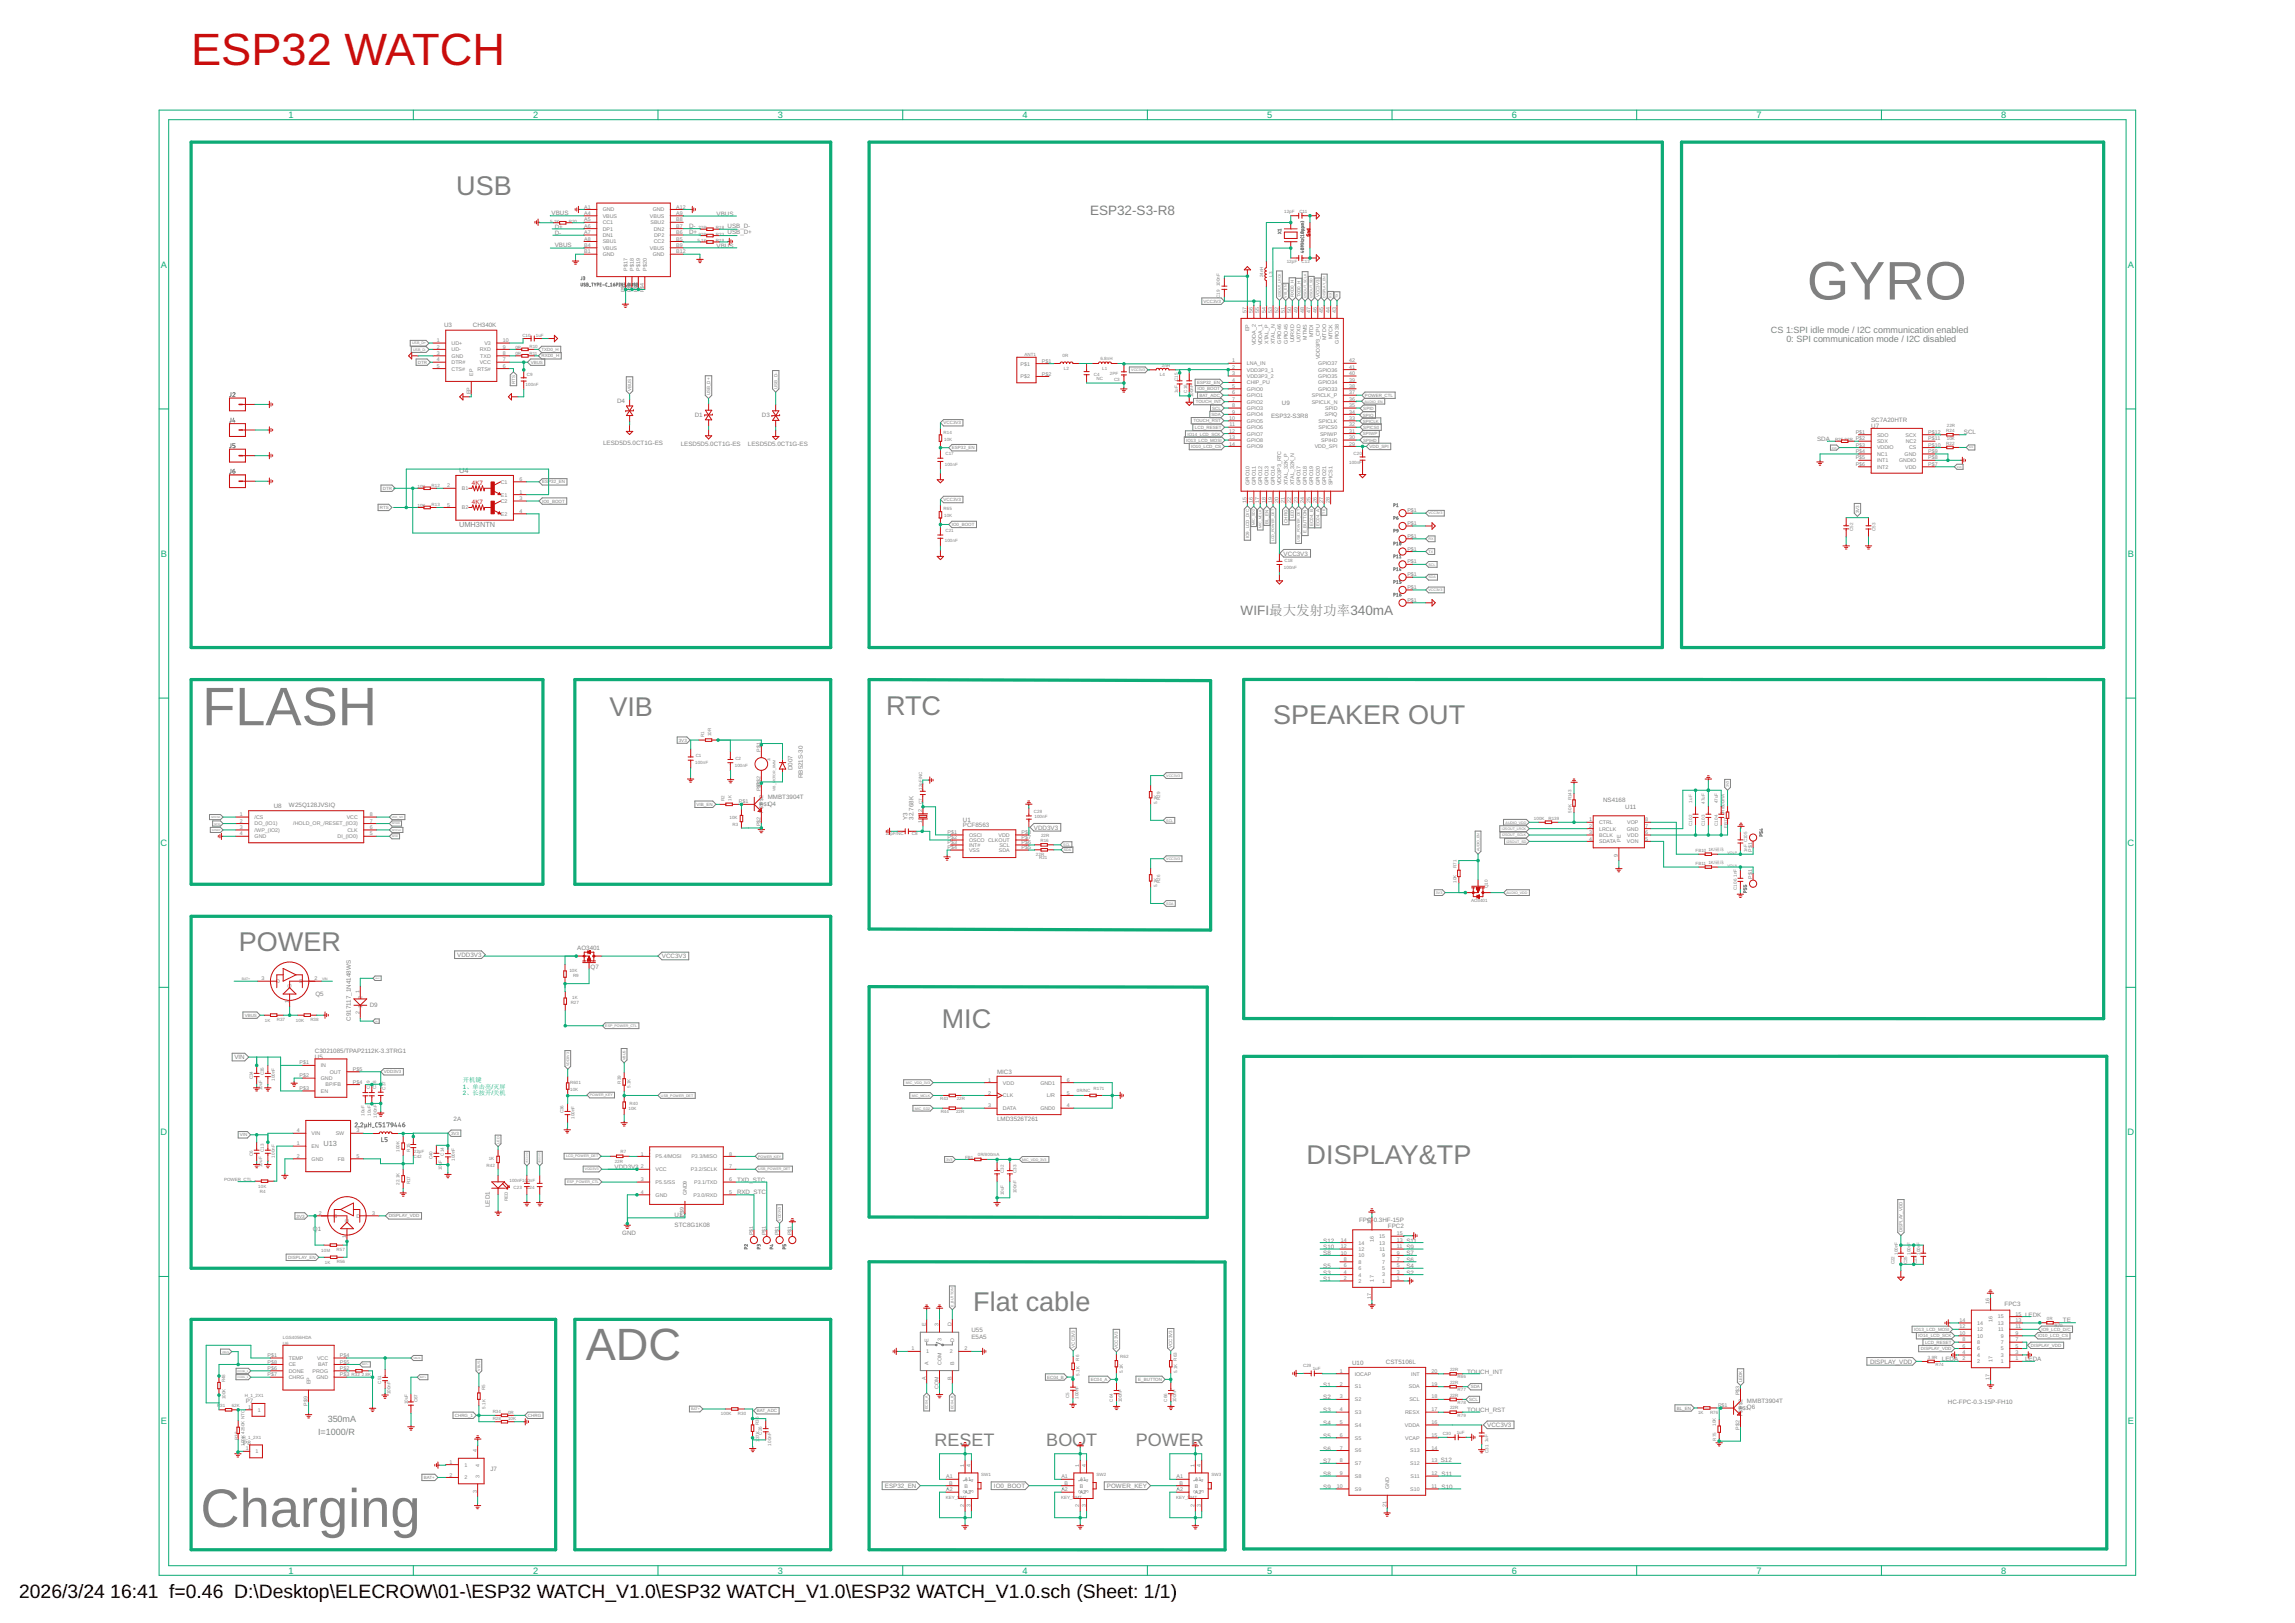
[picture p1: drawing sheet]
<svg xmlns="http://www.w3.org/2000/svg" width="420mm" height="297mm" viewBox="0 0 420 297" stroke-linecap="round" stroke-linejoin="round" font-family="sans-serif">
<defs><g id="words">
<g font-size="9.9" fill="#808080">
<text x="330.8" y="54.8">GYRO</text>
<text x="37" y="132.7">FLASH</text>
<text x="36.7" y="279.5">Charging</text>
</g>
<text font-size="8.3" fill="#c90d0c" x="35" y="12">ESP32 WATCH</text>
<text font-size="8.3" fill="#808080" x="107.2" y="249">ADC</text>
<g font-size="5" fill="#808080">
<text x="83.5" y="35.6">USB</text>
<text x="111.6" y="131">VIB</text>
<text x="162.2" y="130.8">RTC</text>
<text x="233.1" y="132.5">SPEAKER OUT</text>
<text x="43.7" y="174">POWER</text>
<text x="172.4" y="188.2">MIC</text>
<text x="239.2" y="213">DISPLAY&amp;TP</text>
<text x="178.2" y="240">Flat cable</text>
</g>
<g font-size="3.5">
<text x="3.5" y="292.5">2026/3/24</text>
<text x="20.2" y="292.5">16:41 f=0.46 D:\Desktop\ELECROW\01-\ESP32 WATCH_V1.0\ESP32 WATCH_V1.0\ESP32 WATCH_V1.0.sch (Sheet: 1/1)</text>
</g>
<g font-size="3.3" fill="#808080">
<text x="171.1" y="264.7">RESET</text>
<text x="191.6" y="264.7">BOOT</text>
<text x="207.9" y="264.7">POWER</text>
</g>
<g font-size="2.5" fill="#808080">
<text x="199.6" y="39.3">ESP32-S3-R8</text>
<text x="227.1" y="112.5">WIFI最大发射功率340mA</text>
</g>
<g font-size="1.7" fill="#0dab76">
<text x="52.8" y="21.6">1</text>
<text x="97.6" y="21.6">2</text>
<text x="142.4" y="21.6">3</text>
<text x="187.2" y="21.6">4</text>
<text x="232" y="21.6">5</text>
<text x="276.8" y="21.6">6</text>
<text x="321.6" y="21.6">7</text>
<text x="366.4" y="21.6">8</text>
<text x="29.5" y="49">A</text>
<text x="389.6" y="49">A</text>
<text x="29.5" y="101.9">B</text>
<text x="389.6" y="101.9">B</text>
<text x="29.4" y="154.8">C</text>
<text x="389.5" y="154.8">C</text>
<text x="29.4" y="207.8">D</text>
<text x="389.5" y="207.8">D</text>
<text x="29.5" y="260.7">E</text>
<text x="389.6" y="260.7">E</text>
<text x="52.8" y="288">1</text>
<text x="97.6" y="288">2</text>
<text x="142.4" y="288">3</text>
<text x="187.2" y="288">4</text>
<text x="232" y="288">5</text>
<text x="276.8" y="288">6</text>
<text x="321.6" y="288">7</text>
<text x="366.4" y="288">8</text>
</g>
<g font-size="1.7" fill="#808080">
<text x="324.2" y="61">CS 1:SPI idle mode / I2C communication enabled</text>
<text x="327" y="62.5">0: SPI communication mode / I2C disabled</text>
<text x="58.2" y="262.6">I=1000/R</text>
<text x="60" y="260.3">350mA</text>
</g>
<g font-size="1.4" fill="#808080">
<text x="84" y="86.6">U4</text>
<text x="84" y="96.5">UMH3NTN</text>
<text x="59.2" y="209.7">U13</text>
</g>
<g font-size="1.1" fill="#808080">
<text x="101" y="39.4">VBUS</text>
<text x="101.6" y="41.9">D+</text>
<text x="126.2" y="41.7">D-</text>
<text x="131.2" y="39.5">VBUS</text>
<text x="133.2" y="41.7">USB_D-</text>
<text x="101.6" y="45.3">VBUS</text>
<text x="101.6" y="43.1">D-</text>
<text x="126.2" y="42.8">D+</text>
<text x="131.2" y="45.4">VBUS</text>
<text x="133.2" y="42.8">USB_D+</text>
<text x="81.3" y="59.8">U3</text>
<text x="86.6" y="59.8">CH340K</text>
<text x="113" y="73.8">D4</text>
<text x="127.2" y="76.2">D1</text>
<text x="139.5" y="76.4">D3</text>
<text x="232.7" y="76.5">ESP32-S3R8</text>
<text x="234.7" y="74.1">U9</text>
<text x="342.6" y="77.2">SC7A20HTR</text>
<text x="110.4" y="81.4">LESD5D5.0CT1G-ES</text>
<text x="124.6" y="81.6">LESD5D5.0CT1G-ES</text>
<text x="136.9" y="81.7">LESD5D5.0CT1G-ES</text>
<text x="332.7" y="80.6">SDA</text>
<text x="342.6" y="78.4">U7</text>
<text x="359.5" y="79.4">SCL</text>
<text x="235" y="101.7">VCC3V3</text>
<text x="145.1" y="140.9" transform="rotate(-90 145.1 140.9)">D007</text>
<text x="147" y="142.4" transform="rotate(-90 147 142.4)">RB521S-30</text>
<text x="50.1" y="147.8">U8</text>
<text x="52.9" y="147.6">W25Q128JVSIQ</text>
<text x="140.5" y="146.3">MMBT3904T</text>
<text x="140.5" y="147.5">Q4</text>
<text x="166.2" y="150" transform="rotate(-90 166.2 150)">Y3</text>
<text x="167.2" y="150" transform="rotate(-90 167.2 150)">32.768K</text>
<text x="293.5" y="146.8">NS4168</text>
<text x="297.5" y="148.1">U11</text>
<text x="176.3" y="151.4">PCF8563</text>
<text x="176.3" y="150.5">U1</text>
<text x="189.3" y="151.8">VDD3V3</text>
<text x="105.7" y="173.8">AO3401</text>
<text x="83.7" y="175.1">VDD3V3</text>
<text x="108.1" y="177.3">Q7</text>
<text x="121.2" y="175.4">VCC3V3</text>
<text x="57.7" y="182.3">Q5</text>
<text x="67.7" y="184.3">D9</text>
<text x="64.3" y="186.8" transform="rotate(-90 64.3 186.8)">C917117_1N4148WS</text>
<text x="42.9" y="193.9">VIN</text>
<text x="57.7" y="193.8">U5</text>
<text x="57.7" y="192.6">C3021085/TPAP2112K-3.3TRG1</text>
<text x="182.5" y="196.6">MIC3</text>
<text x="83" y="205.1">2A</text>
<text x="182.5" y="205.2">LMD3526T261</text>
<text x="112.5" y="214">VDD3V3</text>
<text x="89.7" y="220.9" transform="rotate(-90 89.7 220.9)">LED1</text>
<text x="134.9" y="218.6">RXD_STC</text>
<text x="134.9" y="216.3">TXD_STC</text>
<text x="57.3" y="225.2">Q1</text>
<text x="113.9" y="226.1">GND</text>
<text x="123.5" y="224.5">STC8G1K08</text>
<text x="123.5" y="222.8">U12</text>
<text x="242.3" y="227.4">S12</text>
<text x="248.8" y="223.6">FPC-</text>
<text x="251.5" y="223.6">0.3HF-15P</text>
<text x="254.1" y="224.7">FPC2</text>
<text x="257.5" y="227.4">S11</text>
<text x="242.3" y="228.6">S10</text>
<text x="242.3" y="229.8">S8</text>
<text x="242.3" y="232.1">S5</text>
<text x="242.3" y="233.3">S3</text>
<text x="257.5" y="228.6">S9</text>
<text x="257.5" y="232.1">S4</text>
<text x="257.5" y="233.3">S2</text>
<text x="257.5" y="229.8">S7</text>
<text x="257.5" y="230.9">S6</text>
<text x="242.3" y="234.4">S1</text>
<text x="367" y="239.1">FPC3</text>
<text x="177.9" y="245">E5A5</text>
<text x="177.9" y="243.8">U55</text>
<text x="370.7" y="241">LEDK</text>
<text x="377.7" y="241.9">TE</text>
<text x="247.5" y="249.8">U10</text>
<text x="253.7" y="249.6">CST5106L</text>
<text x="268.6" y="251.4">TOUCH_INT</text>
<text x="342.4" y="249.6">DISPLAY_VDD</text>
<text x="355.5" y="249.2">LEDA</text>
<text x="370.7" y="249.2">LEDA</text>
<text x="45" y="256.9">P7</text>
<text x="242.3" y="256.1">S2</text>
<text x="242.3" y="253.8">S1</text>
<text x="319.8" y="256.8">MMBT3904T</text>
<text x="319.8" y="257.9">Q6</text>
<text x="356.6" y="256.9">HC-FPC-0.3-15P-FH10</text>
<text x="242.3" y="263.1">S5</text>
<text x="242.3" y="260.8">S4</text>
<text x="242.3" y="258.5">S3</text>
<text x="268.6" y="258.5">TOUCH_RST</text>
<text x="272.3" y="261.2">VCC3V3</text>
<text x="44.5" y="264.5">P8</text>
<text x="89.8" y="269.2">J7</text>
<text x="242.3" y="267.8">S7</text>
<text x="242.3" y="265.5">S6</text>
<text x="263.8" y="267.6">S12</text>
<text x="162" y="272.3">ESP32_EN</text>
<text x="182" y="272.3">IO0_BOOT</text>
<text x="202.7" y="272.3">POWER_KEY</text>
<text x="242.3" y="272.5">S9</text>
<text x="242.3" y="270.2">S8</text>
<text x="263.9" y="270.2">S11</text>
<text x="263.9" y="272.5">S10</text>
</g>
<g font-size="1.1" fill="#c90d0c">
<text x="86.4" y="88.8">4K7</text>
<text x="86.4" y="92.3">4K7</text>
</g>
<g font-size="1.1" fill="#0dab76">
<text x="84.8" y="198">开机键</text>
<text x="84.8" y="199.3">1、单击亮/灭屏</text>
<text x="84.8" y="200.5">2、长按开/关机</text>
</g>
<g font-size="1" fill="#808080">
<text x="107" y="38.2">A1</text>
<text x="107" y="39.3">A4</text>
<text x="107" y="40.5">A5</text>
<text x="107" y="41.7">A6</text>
<text x="110.3" y="38.7">GND</text>
<text x="110.3" y="39.9">VBUS</text>
<text x="110.3" y="41">CC1</text>
<text x="119" y="39.9">VBUS</text>
<text x="119.1" y="41">SBU2</text>
<text x="119.5" y="38.7">GND</text>
<text x="123.8" y="41.7">B7</text>
<text x="123.8" y="40.5">B8</text>
<text x="123.8" y="39.3">A9</text>
<text x="123.8" y="38.2">A12</text>
<text x="107" y="42.9">A7</text>
<text x="107" y="44">A8</text>
<text x="107" y="45.2">B4</text>
<text x="107" y="46.4">B1</text>
<text x="110.3" y="42.2">DP1</text>
<text x="110.3" y="43.4">DN1</text>
<text x="110.3" y="44.5">SBU1</text>
<text x="110.3" y="45.7">VBUS</text>
<text x="110.3" y="46.9">GND</text>
<text x="119" y="45.7">VBUS</text>
<text x="119.5" y="46.9">GND</text>
<text x="119.7" y="44.5">CC2</text>
<text x="119.7" y="42.2">DN2</text>
<text x="119.7" y="43.4">DP2</text>
<text x="123.8" y="46.4">B12</text>
<text x="123.8" y="45.2">B9</text>
<text x="123.8" y="44">B5</text>
<text x="123.8" y="42.9">B6</text>
<text x="114.4" y="53.5" transform="rotate(-90 114.4 53.5)">P$1</text>
<text x="114.9" y="49.6" transform="rotate(-90 114.9 49.6)">P$17</text>
<text x="115.5" y="53.5" transform="rotate(-90 115.5 53.5)">P$2</text>
<text x="116.1" y="49.6" transform="rotate(-90 116.1 49.6)">P$18</text>
<text x="116.7" y="53.5" transform="rotate(-90 116.7 53.5)">P$3</text>
<text x="117.2" y="49.6" transform="rotate(-90 117.2 49.6)">P$19</text>
<text x="117.9" y="53.5" transform="rotate(-90 117.9 53.5)">P$4</text>
<text x="118.4" y="49.6" transform="rotate(-90 118.4 49.6)">P$20</text>
<text x="228.2" y="57.2" transform="rotate(-90 228.2 57.2)">57</text>
<text x="229.4" y="57.2" transform="rotate(-90 229.4 57.2)">56</text>
<text x="230.6" y="57.2" transform="rotate(-90 230.6 57.2)">55</text>
<text x="231.7" y="57.2" transform="rotate(-90 231.7 57.2)">54</text>
<text x="232.9" y="57.2" transform="rotate(-90 232.9 57.2)">53</text>
<text x="234.1" y="57.2" transform="rotate(-90 234.1 57.2)">52</text>
<text x="235.2" y="57.2" transform="rotate(-90 235.2 57.2)">51</text>
<text x="236.4" y="57.2" transform="rotate(-90 236.4 57.2)">50</text>
<text x="237.6" y="57.2" transform="rotate(-90 237.6 57.2)">49</text>
<text x="238.7" y="57.2" transform="rotate(-90 238.7 57.2)">48</text>
<text x="239.9" y="57.2" transform="rotate(-90 239.9 57.2)">47</text>
<text x="241.1" y="57.2" transform="rotate(-90 241.1 57.2)">46</text>
<text x="242.3" y="57.2" transform="rotate(-90 242.3 57.2)">45</text>
<text x="243.4" y="57.2" transform="rotate(-90 243.4 57.2)">44</text>
<text x="244.6" y="57.2" transform="rotate(-90 244.6 57.2)">43</text>
<text x="80" y="62.6">1</text>
<text x="80" y="63.8">2</text>
<text x="80" y="65">3</text>
<text x="82.7" y="63.1">UD+</text>
<text x="82.7" y="64.3">UD-</text>
<text x="82.7" y="65.5">GND</text>
<text x="87.8" y="64.3">RXD</text>
<text x="87.9" y="65.5">TXD</text>
<text x="88.7" y="63.1">V3</text>
<text x="92" y="65">8</text>
<text x="92" y="63.8">9</text>
<text x="92" y="62.6">10</text>
<text x="228.7" y="60.7" transform="rotate(-90 228.7 60.7)">EP</text>
<text x="229.9" y="63.2" transform="rotate(-90 229.9 63.2)">VDDA_2</text>
<text x="231.1" y="63.2" transform="rotate(-90 231.1 63.2)">VDDA_1</text>
<text x="232.2" y="63" transform="rotate(-90 232.2 63)">XTAL_P</text>
<text x="233.4" y="63" transform="rotate(-90 233.4 63)">XTAL_N</text>
<text x="234.6" y="62.9" transform="rotate(-90 234.6 62.9)">GPIO46</text>
<text x="235.7" y="62.9" transform="rotate(-90 235.7 62.9)">GPIO45</text>
<text x="236.9" y="62.7" transform="rotate(-90 236.9 62.7)">U0RXD</text>
<text x="238.1" y="62.6" transform="rotate(-90 238.1 62.6)">U0TXD</text>
<text x="239.3" y="62.2" transform="rotate(-90 239.3 62.2)">MTMS</text>
<text x="240.4" y="61.7" transform="rotate(-90 240.4 61.7)">MTDI</text>
<text x="241.6" y="65.8" transform="rotate(-90 241.6 65.8)">VDD3P3_CPU</text>
<text x="242.8" y="62.2" transform="rotate(-90 242.8 62.2)">MTDO</text>
<text x="243.9" y="62.1" transform="rotate(-90 243.9 62.1)">MTCK</text>
<text x="245.1" y="62.9" transform="rotate(-90 245.1 62.9)">GPIO38</text>
<text x="80" y="66.1">4</text>
<text x="80" y="67.3">5</text>
<text x="82.7" y="66.6">DTR#</text>
<text x="82.7" y="67.8">CTS#</text>
<text x="86.6" y="68.7" transform="rotate(-90 86.6 68.7)">EP</text>
<text x="87.4" y="67.8">RTS#</text>
<text x="87.8" y="66.6">VCC</text>
<text x="92" y="67.3">6</text>
<text x="92" y="66.1">7</text>
<text x="186.8" y="66.9">P$1</text>
<text x="186.8" y="69.2">P$2</text>
<text x="190.8" y="66.4">P$1</text>
<text x="190.8" y="68.7">P$2</text>
<text x="225.6" y="66.3">1</text>
<text x="225.6" y="67.5">2</text>
<text x="225.6" y="68.7">3</text>
<text x="225.6" y="69.8">4</text>
<text x="225.6" y="71">5</text>
<text x="228.3" y="66.8">LNA_IN</text>
<text x="228.3" y="68">VDD3P3_1</text>
<text x="228.3" y="69.2">VDD3P3_2</text>
<text x="228.3" y="70.3">CHIP_PU</text>
<text x="228.3" y="71.5">GPIO0</text>
<text x="241.3" y="66.8">GPIO37</text>
<text x="241.3" y="68">GPIO36</text>
<text x="241.3" y="69.2">GPIO35</text>
<text x="241.3" y="70.3">GPIO34</text>
<text x="241.3" y="71.5">GPIO33</text>
<text x="247" y="66.3">42</text>
<text x="247" y="67.5">41</text>
<text x="247" y="68.7">40</text>
<text x="247" y="69.8">39</text>
<text x="247" y="71">38</text>
<text x="86.1" y="72.2" transform="rotate(-90 86.1 72.2)">EP</text>
<text x="225" y="76.9">10</text>
<text x="225.6" y="72.2">6</text>
<text x="225.6" y="73.3">7</text>
<text x="225.6" y="74.5">8</text>
<text x="225.6" y="75.7">9</text>
<text x="228.3" y="72.7">GPIO1</text>
<text x="228.3" y="73.9">GPIO2</text>
<text x="228.3" y="75">GPIO3</text>
<text x="228.3" y="76.2">GPIO4</text>
<text x="228.3" y="77.4">GPIO5</text>
<text x="240.1" y="73.9">SPICLK_N</text>
<text x="240.2" y="72.7">SPICLK_P</text>
<text x="241.4" y="77.4">SPICLK</text>
<text x="242.5" y="76.2">SPIQ</text>
<text x="242.6" y="75">SPID</text>
<text x="247" y="72.2">37</text>
<text x="247" y="73.3">36</text>
<text x="247" y="74.5">35</text>
<text x="247" y="75.7">34</text>
<text x="247" y="76.9">33</text>
<text x="225" y="79.2">12</text>
<text x="225" y="80.4">13</text>
<text x="225" y="81.5">14</text>
<text x="225.1" y="78">11</text>
<text x="228.3" y="78.5">GPIO6</text>
<text x="228.3" y="79.7">GPIO7</text>
<text x="228.3" y="80.9">GPIO8</text>
<text x="228.3" y="82.1">GPIO9</text>
<text x="240.7" y="82">VDD_SPI</text>
<text x="241.4" y="78.5">SPICS0</text>
<text x="241.7" y="79.7">SPIWP</text>
<text x="241.9" y="80.9">SPIHD</text>
<text x="247" y="78">32</text>
<text x="247" y="79.2">31</text>
<text x="247" y="80.4">30</text>
<text x="247" y="81.5">29</text>
<text x="339.7" y="79.4">P$1</text>
<text x="339.7" y="80.6">P$2</text>
<text x="339.7" y="81.7">P$3</text>
<text x="339.7" y="82.9">P$4</text>
<text x="343.6" y="79.9">SDO</text>
<text x="343.6" y="81.1">SDX</text>
<text x="343.6" y="82.3">VDDIO</text>
<text x="343.6" y="83.4">NC1</text>
<text x="348.7" y="83.4">GND</text>
<text x="348.8" y="79.9">SCX</text>
<text x="348.9" y="81.1">NC2</text>
<text x="349.5" y="82.3">CS</text>
<text x="353" y="82.9">P$9</text>
<text x="353" y="81.7">P$10</text>
<text x="353" y="80.6">P$11</text>
<text x="353" y="79.4">P$12</text>
<text x="81.8" y="89.2">2</text>
<text x="84.5" y="89.7">B1</text>
<text x="91.7" y="88.5">C1</text>
<text x="95.1" y="88">6</text>
<text x="228.7" y="88.8" transform="rotate(-90 228.7 88.8)">GPIO10</text>
<text x="229.9" y="88.8" transform="rotate(-90 229.9 88.8)">GPIO11</text>
<text x="231.1" y="88.8" transform="rotate(-90 231.1 88.8)">GPIO12</text>
<text x="232.2" y="88.8" transform="rotate(-90 232.2 88.8)">GPIO13</text>
<text x="233.4" y="88.8" transform="rotate(-90 233.4 88.8)">GPIO14</text>
<text x="234.6" y="88.8" transform="rotate(-90 234.6 88.8)">VDD3P3_RTC</text>
<text x="235.8" y="88.8" transform="rotate(-90 235.8 88.8)">XTAL_32K_P</text>
<text x="236.9" y="88.8" transform="rotate(-90 236.9 88.8)">XTAL_32K_N</text>
<text x="238.1" y="88.8" transform="rotate(-90 238.1 88.8)">GPIO17</text>
<text x="239.3" y="88.8" transform="rotate(-90 239.3 88.8)">GPIO18</text>
<text x="240.4" y="88.8" transform="rotate(-90 240.4 88.8)">GPIO19</text>
<text x="241.6" y="88.8" transform="rotate(-90 241.6 88.8)">GPIO20</text>
<text x="242.8" y="88.8" transform="rotate(-90 242.8 88.8)">GPIO21</text>
<text x="243.9" y="88.8" transform="rotate(-90 243.9 88.8)">SPICS1</text>
<text x="339.7" y="84.1">P$5</text>
<text x="339.7" y="85.3">P$6</text>
<text x="343.6" y="84.6">INT1</text>
<text x="343.6" y="85.8">INT2</text>
<text x="347.7" y="84.6">GNDIO</text>
<text x="348.8" y="85.8">VDD</text>
<text x="353" y="85.3">P$7</text>
<text x="353" y="84.1">P$8</text>
<text x="81.8" y="92.7">5</text>
<text x="84.5" y="93.2">B2</text>
<text x="91.7" y="92">C2</text>
<text x="91.7" y="90.9">E1</text>
<text x="91.7" y="94.4">E2</text>
<text x="95.1" y="91.5">3</text>
<text x="95.1" y="90.4">1</text>
<text x="95.1" y="93.9">4</text>
<text x="228.2" y="92.1" transform="rotate(-90 228.2 92.1)">15</text>
<text x="229.4" y="92.1" transform="rotate(-90 229.4 92.1)">16</text>
<text x="230.6" y="92.1" transform="rotate(-90 230.6 92.1)">17</text>
<text x="231.7" y="92.1" transform="rotate(-90 231.7 92.1)">18</text>
<text x="232.9" y="92.1" transform="rotate(-90 232.9 92.1)">19</text>
<text x="234.1" y="92.1" transform="rotate(-90 234.1 92.1)">20</text>
<text x="235.2" y="92.1" transform="rotate(-90 235.2 92.1)">21</text>
<text x="236.4" y="92.1" transform="rotate(-90 236.4 92.1)">22</text>
<text x="237.6" y="92.1" transform="rotate(-90 237.6 92.1)">23</text>
<text x="238.7" y="92.1" transform="rotate(-90 238.7 92.1)">24</text>
<text x="239.9" y="92.1" transform="rotate(-90 239.9 92.1)">25</text>
<text x="241.1" y="92.1" transform="rotate(-90 241.1 92.1)">26</text>
<text x="242.3" y="92.1" transform="rotate(-90 242.3 92.1)">27</text>
<text x="243.4" y="92.1" transform="rotate(-90 243.4 92.1)">28</text>
<text x="257.6" y="93.8">P$1</text>
<text x="257.6" y="96.1">P$1</text>
<text x="257.6" y="98.4">P$1</text>
<text x="257.6" y="100.8">P$1</text>
<text x="257.6" y="103.1">P$1</text>
<text x="257.6" y="105.5">P$1</text>
<text x="257.6" y="107.8">P$1</text>
<text x="257.6" y="110.2">P$1</text>
<text x="139.2" y="137.6" transform="rotate(-90 139.2 137.6)">P$1</text>
<text x="139.2" y="143.6" transform="rotate(-90 139.2 143.6)">3</text>
<text x="43.9" y="149.4">1</text>
<text x="46.6" y="149.9">/CS</text>
<text x="63.5" y="149.9">VCC</text>
<text x="67.7" y="149.4">8</text>
<text x="135.3" y="147.1">P$1</text>
<text x="139.2" y="147.6">P$1</text>
<text x="139.2" y="144.9" transform="rotate(-90 139.2 144.9)">P$P$2</text>
<text x="139.7" y="148.8" transform="rotate(-90 139.7 148.8)">P$3P$2</text>
<text x="168.8" y="148.7" transform="rotate(-90 168.8 148.7)">2</text>
<text x="43.9" y="150.6">2</text>
<text x="43.9" y="151.7">3</text>
<text x="43.9" y="152.9">4</text>
<text x="46.6" y="151.1">DO_(IO1)</text>
<text x="46.6" y="152.2">/WP_(IO2)</text>
<text x="46.6" y="153.4">GND</text>
<text x="53.7" y="151.1">/HOLD_OR_/RESET_(IO3)</text>
<text x="61.8" y="153.4">DI_(IO0)</text>
<text x="63.6" y="152.2">CLK</text>
<text x="67.7" y="150.6">7</text>
<text x="67.7" y="151.7">6</text>
<text x="67.7" y="152.9">5</text>
<text x="139.2" y="151.2" transform="rotate(-90 139.2 151.2)">P$2</text>
<text x="168.8" y="150.7" transform="rotate(-90 168.8 150.7)">1</text>
<text x="173.5" y="152.6">P$1</text>
<text x="173.5" y="153.6">P$2</text>
<text x="173.5" y="154.5">P$3</text>
<text x="173.5" y="155.4">P$4</text>
<text x="177.4" y="153.2">OSCI</text>
<text x="177.4" y="154.1">OSCO CLKOUT</text>
<text x="177.4" y="155">INT#</text>
<text x="177.4" y="155.9">VSS</text>
<text x="182.8" y="153.1">VDD</text>
<text x="182.8" y="155.9">SDA</text>
<text x="183" y="155">SCL</text>
<text x="187" y="152.6">P$8</text>
<text x="187" y="153.6">P$7</text>
<text x="187" y="154.5">P$6</text>
<text x="187" y="155.4">P$5</text>
<text x="291" y="150.3">1</text>
<text x="291" y="151.5">2</text>
<text x="291" y="152.7">3</text>
<text x="291" y="153.8">4</text>
<text x="292.8" y="150.8">CTRL</text>
<text x="292.8" y="152">LRCLK</text>
<text x="292.8" y="153.2">BCLK</text>
<text x="292.8" y="154.3">SDATA</text>
<text x="296.7" y="154.1" transform="rotate(-90 296.7 154.1)">PE</text>
<text x="297.8" y="152">GND</text>
<text x="297.9" y="154.3">VON</text>
<text x="297.9" y="150.8">VOP</text>
<text x="297.9" y="153.2">VDD</text>
<text x="301.2" y="153.8">5</text>
<text x="301.2" y="152.7">6</text>
<text x="301.2" y="151.5">7</text>
<text x="301.2" y="150.3">8</text>
<text x="320.8" y="155.9" transform="rotate(-90 320.8 155.9)">P$1</text>
<text x="296.2" y="156.8" transform="rotate(-90 296.2 156.8)">9</text>
<text x="320.8" y="160.9" transform="rotate(-90 320.8 160.9)">P$1</text>
<text x="47.9" y="179.4">3</text>
<text x="50.6" y="179.9">D</text>
<text x="54.8" y="179.9">S</text>
<text x="57.6" y="179.4">2</text>
<text x="52.9" y="183.6" transform="rotate(-90 52.9 183.6)">1</text>
<text x="53.4" y="180.9" transform="rotate(-90 53.4 180.9)">G</text>
<text x="65.8" y="185.6" transform="rotate(-90 65.8 185.6)">2</text>
<text x="65.8" y="181.7" transform="rotate(-90 65.8 181.7)">1</text>
<text x="66.3" y="184.4" transform="rotate(-90 66.3 184.4)">1</text>
<text x="66.3" y="182.9" transform="rotate(-90 66.3 182.9)">2</text>
<text x="54.8" y="194.8">P$1</text>
<text x="54.8" y="197.2">P$2</text>
<text x="58.7" y="195.3">IN</text>
<text x="58.7" y="197.7">GND</text>
<text x="60.4" y="196.5">OUT</text>
<text x="64.6" y="196">P$5</text>
<text x="180.9" y="198">1</text>
<text x="195.3" y="198">6</text>
<text x="54.8" y="199.5">P$3</text>
<text x="58.7" y="200">EN</text>
<text x="59.6" y="198.8">BP/FB</text>
<text x="64.6" y="198.3">P$4</text>
<text x="180.9" y="202.7">3</text>
<text x="180.9" y="200.3">2</text>
<text x="183.6" y="203.2">DATA</text>
<text x="183.6" y="200.8">CLK</text>
<text x="183.6" y="198.5">VDD</text>
<text x="190.5" y="198.5">GND1</text>
<text x="190.5" y="203.2">GND0</text>
<text x="191.6" y="200.8">L/R</text>
<text x="195.3" y="200.3">5</text>
<text x="195.3" y="202.7">4</text>
<text x="54.3" y="209.6">1</text>
<text x="54.3" y="207.2">4</text>
<text x="57.1" y="207.8">VIN</text>
<text x="61.5" y="207.8">SW</text>
<text x="65.3" y="207.2">3</text>
<text x="54.3" y="211.9">2</text>
<text x="57.1" y="210.1">EN</text>
<text x="57.1" y="212.4">GND</text>
<text x="61.8" y="212.4">FB</text>
<text x="65.3" y="211.9">5</text>
<text x="117.3" y="211.5">1</text>
<text x="117.3" y="213.8">2</text>
<text x="120" y="212">P5.4/MOSI</text>
<text x="120" y="214.3">VCC</text>
<text x="126.5" y="214.3">P3.2/SCLK</text>
<text x="126.6" y="212">P3.3/MISO</text>
<text x="133.5" y="213.8">7</text>
<text x="133.5" y="211.5">8</text>
<text x="117.3" y="216.2">3</text>
<text x="117.3" y="218.5">4</text>
<text x="120" y="216.7">P5.5/SS</text>
<text x="120" y="219">GND</text>
<text x="125.7" y="218.8" transform="rotate(-90 125.7 218.8)">GND9</text>
<text x="127" y="219">P3.0/RXD</text>
<text x="127.1" y="216.7">P3.1/TXD</text>
<text x="133.5" y="218.5">5</text>
<text x="133.5" y="216.2">6</text>
<text x="58.4" y="222.4">2</text>
<text x="61.1" y="222.9">S</text>
<text x="63.4" y="226.5" transform="rotate(-90 63.4 226.5)">1</text>
<text x="63.9" y="223.8" transform="rotate(-90 63.9 223.8)">G</text>
<text x="65.3" y="222.9">D</text>
<text x="68.1" y="222.4">3</text>
<text x="125.2" y="222.7" transform="rotate(-90 125.2 222.7)">P$9</text>
<text x="137.9" y="226.1" transform="rotate(-90 137.9 226.1)">P$1</text>
<text x="140.2" y="226.1" transform="rotate(-90 140.2 226.1)">P$1</text>
<text x="142.6" y="226.1" transform="rotate(-90 142.6 226.1)">P$1</text>
<text x="144.9" y="226.1" transform="rotate(-90 144.9 226.1)">P$1</text>
<text x="245.5" y="227.3">14</text>
<text x="248.7" y="227.8">14</text>
<text x="251" y="224" transform="rotate(-90 251 224)">16</text>
<text x="251.5" y="227.3" transform="rotate(-90 251.5 227.3)">16</text>
<text x="252.5" y="227.8">13</text>
<text x="252.5" y="226.6">15</text>
<text x="255.8" y="227.3">13</text>
<text x="255.8" y="226.1">15</text>
<text x="245.5" y="229.6">10</text>
<text x="245.5" y="228.4">12</text>
<text x="246" y="233.1">4</text>
<text x="246" y="231.9">6</text>
<text x="246" y="230.8">8</text>
<text x="248.7" y="233.6">4</text>
<text x="248.7" y="232.5">6</text>
<text x="248.7" y="231.3">8</text>
<text x="248.7" y="230.1">10</text>
<text x="248.7" y="228.9">12</text>
<text x="252.6" y="228.9">11</text>
<text x="253" y="233.6">3</text>
<text x="253" y="232.5">5</text>
<text x="253" y="231.3">7</text>
<text x="253" y="230.1">9</text>
<text x="255.8" y="233.1">3</text>
<text x="255.8" y="231.9">5</text>
<text x="255.8" y="230.8">7</text>
<text x="255.8" y="229.6">9</text>
<text x="255.8" y="228.4">11</text>
<text x="246" y="234.3">2</text>
<text x="248.7" y="234.8">2</text>
<text x="251" y="237.8" transform="rotate(-90 251 237.8)">17</text>
<text x="251.5" y="234.5" transform="rotate(-90 251.5 234.5)">17</text>
<text x="253" y="234.8">1</text>
<text x="255.8" y="234.3">1</text>
<text x="364.3" y="238.7" transform="rotate(-90 364.3 238.7)">16</text>
<text x="169.5" y="242.7" transform="rotate(-90 169.5 242.7)">E</text>
<text x="170" y="245.5" transform="rotate(-90 170 245.5)">E</text>
<text x="171.8" y="242.7" transform="rotate(-90 171.8 242.7)">3</text>
<text x="172.3" y="245.4" transform="rotate(-90 172.3 245.4)">3</text>
<text x="174.2" y="242.7" transform="rotate(-90 174.2 242.7)">D</text>
<text x="174.7" y="245.6" transform="rotate(-90 174.7 245.6)">D</text>
<text x="358.7" y="244.3">10</text>
<text x="358.7" y="243.1">12</text>
<text x="358.7" y="242">14</text>
<text x="359.3" y="245.5">8</text>
<text x="362" y="246">8</text>
<text x="362" y="244.8">10</text>
<text x="362" y="243.6">12</text>
<text x="362" y="242.5">14</text>
<text x="364.8" y="242" transform="rotate(-90 364.8 242)">16</text>
<text x="365.8" y="242.5">13</text>
<text x="365.8" y="241.3">15</text>
<text x="365.8" y="243.6">11</text>
<text x="366.3" y="246">7</text>
<text x="366.3" y="244.8">9</text>
<text x="369" y="245.5">7</text>
<text x="369" y="244.3">9</text>
<text x="369" y="243.1">11</text>
<text x="369" y="242">13</text>
<text x="369" y="240.8">15</text>
<text x="49" y="248.4">P$1</text>
<text x="49" y="249.6">P$8</text>
<text x="49" y="250.7">P$6</text>
<text x="49" y="251.9">P$7</text>
<text x="52.9" y="248.9">TEMP</text>
<text x="52.9" y="250.1">CE</text>
<text x="52.9" y="251.2">DONE</text>
<text x="57.2" y="251.2">PROG</text>
<text x="58" y="248.9">VCC</text>
<text x="58.2" y="250.1">BAT</text>
<text x="62.2" y="251.9">P$3</text>
<text x="62.2" y="250.7">P$2</text>
<text x="62.2" y="249.6">P$5</text>
<text x="62.2" y="248.4">P$4</text>
<text x="166.9" y="247.2">1</text>
<text x="169.6" y="247.7">1</text>
<text x="170" y="249.8" transform="rotate(-90 170 249.8)">A</text>
<text x="172.3" y="249.8" transform="rotate(-90 172.3 249.8)">COM</text>
<text x="173.9" y="247.7">2</text>
<text x="174.7" y="249.8" transform="rotate(-90 174.7 249.8)">B</text>
<text x="176.6" y="247.2">2</text>
<text x="245.3" y="251.3">1</text>
<text x="248" y="251.8">IOCAP</text>
<text x="258.4" y="251.8">INT</text>
<text x="262.1" y="251.3">20</text>
<text x="359.3" y="249">2</text>
<text x="359.3" y="247.8">4</text>
<text x="359.3" y="246.6">6</text>
<text x="362" y="249.5">2</text>
<text x="362" y="248.3">4</text>
<text x="362" y="247.2">6</text>
<text x="364.8" y="249.2" transform="rotate(-90 364.8 249.2)">17</text>
<text x="366.3" y="249.5">1</text>
<text x="366.3" y="248.3">3</text>
<text x="366.3" y="247.2">5</text>
<text x="369" y="249">1</text>
<text x="369" y="247.8">3</text>
<text x="369" y="246.6">5</text>
<text x="45.4" y="257.9">1</text>
<text x="52.9" y="252.4">CHRG</text>
<text x="56.3" y="257.2" transform="rotate(-90 56.3 257.2)">P$9</text>
<text x="56.8" y="253.3" transform="rotate(-90 56.8 253.3)">EP</text>
<text x="57.9" y="252.4">GND</text>
<text x="169.5" y="252.6" transform="rotate(-90 169.5 252.6)">A</text>
<text x="171.8" y="254.2" transform="rotate(-90 171.8 254.2)">COM</text>
<text x="174.2" y="252.6" transform="rotate(-90 174.2 252.6)">B</text>
<text x="245.3" y="253.6">2</text>
<text x="245.3" y="255.9">3</text>
<text x="248" y="254.1">S1</text>
<text x="248" y="256.5">S2</text>
<text x="257.9" y="254.1">SDA</text>
<text x="258" y="256.5">SCL</text>
<text x="262.1" y="253.6">19</text>
<text x="262.1" y="255.9">18</text>
<text x="314.5" y="257.5">P$1</text>
<text x="318.5" y="255.3" transform="rotate(-90 318.5 255.3)">P$3</text>
<text x="364.3" y="252.5" transform="rotate(-90 364.3 252.5)">17</text>
<text x="47.2" y="258.4">1</text>
<text x="245.3" y="258.3">4</text>
<text x="245.3" y="260.6">5</text>
<text x="245.3" y="263">6</text>
<text x="248" y="258.8">S3</text>
<text x="248" y="261.1">S4</text>
<text x="248" y="263.5">S5</text>
<text x="257.2" y="261.1">VDDA</text>
<text x="257.3" y="258.8">RESX</text>
<text x="257.3" y="263.5">VCAP</text>
<text x="262.1" y="258.3">17</text>
<text x="262.1" y="260.6">16</text>
<text x="262.1" y="263">15</text>
<text x="318.4" y="258">P$1</text>
<text x="318.5" y="261.7" transform="rotate(-90 318.5 261.7)">P$2</text>
<text x="319" y="259.2" transform="rotate(-90 319 259.2)">P$3P$2</text>
<text x="45" y="265.5">1</text>
<text x="46.8" y="266">1</text>
<text x="82.3" y="267.9">1</text>
<text x="85" y="268.4">1</text>
<text x="87.3" y="265.8" transform="rotate(-90 87.3 265.8)">4</text>
<text x="87.8" y="268.5" transform="rotate(-90 87.8 268.5)">4</text>
<text x="176.5" y="268.5" transform="rotate(-90 176.5 268.5)">1</text>
<text x="177.7" y="268.5" transform="rotate(-90 177.7 268.5)">4</text>
<text x="197.6" y="268.5" transform="rotate(-90 197.6 268.5)">1</text>
<text x="198.8" y="268.5" transform="rotate(-90 198.8 268.5)">4</text>
<text x="218.7" y="268.5" transform="rotate(-90 218.7 268.5)">1</text>
<text x="219.8" y="268.5" transform="rotate(-90 219.8 268.5)">4</text>
<text x="245.3" y="265.3">7</text>
<text x="245.3" y="267.7">8</text>
<text x="245.3" y="270">9</text>
<text x="248" y="265.8">S6</text>
<text x="248" y="268.2">S7</text>
<text x="258.2" y="265.8">S13</text>
<text x="258.2" y="268.2">S12</text>
<text x="262.1" y="265.3">14</text>
<text x="262.1" y="267.7">13</text>
<text x="262.1" y="270">12</text>
<text x="82.3" y="270.2">2</text>
<text x="85" y="270.7">2</text>
<text x="87.3" y="273.2" transform="rotate(-90 87.3 273.2)">3</text>
<text x="87.8" y="270.5" transform="rotate(-90 87.8 270.5)">3</text>
<text x="173.2" y="270.6">A1</text>
<text x="173.2" y="272.9">A2</text>
<text x="173.8" y="271.8">B</text>
<text x="176.5" y="275.9" transform="rotate(-90 176.5 275.9)">2</text>
<text x="176.6" y="271.1">A1</text>
<text x="176.6" y="272.3">B</text>
<text x="176.6" y="273.4">A2</text>
<text x="177" y="271.2" transform="rotate(-90 177 271.2)">1</text>
<text x="177" y="273.2" transform="rotate(-90 177 273.2)">2</text>
<text x="177.7" y="275.9" transform="rotate(-90 177.7 275.9)">3</text>
<text x="178.2" y="271.2" transform="rotate(-90 178.2 271.2)">4</text>
<text x="178.2" y="273.2" transform="rotate(-90 178.2 273.2)">3</text>
<text x="194.3" y="270.6">A1</text>
<text x="194.3" y="272.9">A2</text>
<text x="194.9" y="271.8">B</text>
<text x="197.6" y="275.9" transform="rotate(-90 197.6 275.9)">2</text>
<text x="197.7" y="271.1">A1</text>
<text x="197.7" y="272.3">B</text>
<text x="197.7" y="273.4">A2</text>
<text x="198.1" y="271.2" transform="rotate(-90 198.1 271.2)">1</text>
<text x="198.1" y="273.2" transform="rotate(-90 198.1 273.2)">2</text>
<text x="198.8" y="275.9" transform="rotate(-90 198.8 275.9)">3</text>
<text x="199.3" y="271.2" transform="rotate(-90 199.3 271.2)">4</text>
<text x="199.3" y="273.2" transform="rotate(-90 199.3 273.2)">3</text>
<text x="215.4" y="270.6">A1</text>
<text x="215.4" y="272.9">A2</text>
<text x="215.9" y="271.8">B</text>
<text x="218.7" y="275.9" transform="rotate(-90 218.7 275.9)">2</text>
<text x="218.7" y="271.1">A1</text>
<text x="218.7" y="272.3">B</text>
<text x="218.7" y="273.4">A2</text>
<text x="219.2" y="271.2" transform="rotate(-90 219.2 271.2)">1</text>
<text x="219.2" y="273.2" transform="rotate(-90 219.2 273.2)">2</text>
<text x="219.8" y="275.9" transform="rotate(-90 219.8 275.9)">3</text>
<text x="220.4" y="271.2" transform="rotate(-90 220.4 271.2)">4</text>
<text x="220.4" y="273.2" transform="rotate(-90 220.4 273.2)">3</text>
<text x="244.8" y="272.3">10</text>
<text x="248" y="270.5">S8</text>
<text x="248" y="272.9">S9</text>
<text x="253.8" y="275.9" transform="rotate(-90 253.8 275.9)">21</text>
<text x="254.3" y="272.6" transform="rotate(-90 254.3 272.6)">GND</text>
<text x="258.2" y="272.8">S10</text>
<text x="258.2" y="270.5">S11</text>
<text x="262.1" y="272.3">11</text>
</g>
<g font-size=".8" fill="#808080">
<text x="100.7" y="40.8">5.1K</text>
<text x="104.1" y="40.8">R20</text>
<text x="127.9" y="42">22R</text>
<text x="131.1" y="42">R18</text>
<text x="235.1" y="38.9">12pF</text>
<text x="237.9" y="39">C11</text>
<text x="127.7" y="44.3">5.1K</text>
<text x="127.9" y="43.1">22R</text>
<text x="131.1" y="43.1">R23</text>
<text x="131.1" y="44.3">R19</text>
<text x="223.3" y="52.4" transform="rotate(-90 223.3 52.4)">100nF</text>
<text x="231.3" y="50.8" transform="rotate(-90 231.3 50.8)">24nH</text>
<text x="232.9" y="50.7" transform="rotate(-90 232.9 50.7)">L3</text>
<text x="235.6" y="48.2">12pF</text>
<text x="238.3" y="48.2">C12</text>
<text x="220.4" y="55.4">VCC3V3</text>
<text x="223.3" y="54.5" transform="rotate(-90 223.3 54.5)">C19</text>
<text x="236.9" y="54.4" transform="rotate(-90 236.9 54.4)">RXD0_H</text>
<text x="238.1" y="54.4" transform="rotate(-90 238.1 54.4)">TXD0_H</text>
<text x="241.6" y="54.4" transform="rotate(-90 241.6 54.4)">VCC3V3</text>
<text x="94.4" y="63.8">0R</text>
<text x="94.4" y="65">0R</text>
<text x="95.6" y="61.6">C10</text>
<text x="96.9" y="63.7">R10</text>
<text x="96.9" y="65">R11</text>
<text x="98.1" y="61.6">1uF</text>
<text x="99.2" y="65.4">RXD0_H</text>
<text x="99.2" y="64.2">TXD0_H</text>
<text x="187.6" y="65.1">ANT1</text>
<text x="194.5" y="65.4">0R</text>
<text x="201.5" y="65.9">6.8nH</text>
<text x="76.5" y="66.6">DTR</text>
<text x="94.3" y="70.2" transform="rotate(-90 94.3 70.2)">RTS</text>
<text x="96.2" y="70.6">100nF</text>
<text x="96.5" y="68.9">C9</text>
<text x="97.2" y="66.6">VBUS</text>
<text x="115.5" y="71.5" transform="rotate(-90 115.5 71.5)">VBUS</text>
<text x="142.3" y="71.2" transform="rotate(-90 142.3 71.2)">USB_D-</text>
<text x="194.8" y="67.6">L2</text>
<text x="200.3" y="68.8">C4</text>
<text x="200.8" y="69.6">NC</text>
<text x="201.8" y="67.6">L1</text>
<text x="203.2" y="68.7">2PF</text>
<text x="204" y="69.7">C3</text>
<text x="212.3" y="68.8">L4</text>
<text x="212.7" y="67.1">2nH</text>
<text x="215.6" y="69.8" transform="rotate(-90 215.6 69.8)">C15</text>
<text x="217.4" y="71.9" transform="rotate(-90 217.4 71.9)">C16</text>
<text x="219.1" y="70.3">ESP32_EN</text>
<text x="219.2" y="71.5">IO0_BOOT</text>
<text x="130" y="72.4" transform="rotate(-90 130 72.4)">USB_D+</text>
<text x="172.7" y="77.7">VCC3V3</text>
<text x="215.6" y="72" transform="rotate(-90 215.6 72)">1uF</text>
<text x="218.4" y="72.7" transform="rotate(-90 218.4 72.7)">100nF</text>
<text x="218.5" y="77.3">TOUCH_RST</text>
<text x="218.9" y="73.8">TOUCH_INT</text>
<text x="219.6" y="72.6">BAT_ADC</text>
<text x="221.8" y="76.2">SDA</text>
<text x="221.9" y="75">SCL</text>
<text x="249.5" y="76.2">SPIQ</text>
<text x="249.5" y="77.4">SPICLK</text>
<text x="249.6" y="75">SPID</text>
<text x="249.9" y="72.6">POWER_CTL</text>
<text x="172.7" y="79.4">R14</text>
<text x="172.9" y="80.6">10K</text>
<text x="173.1" y="83.3">C17</text>
<text x="174.3" y="82.2">ESP32_EN</text>
<text x="217.2" y="80.9">IO13_LCD_MOSI</text>
<text x="217.4" y="79.7">IO14_LCD_SCK</text>
<text x="218.1" y="82">IO10_LCD_CS</text>
<text x="218.8" y="78.5">LCD_RESET</text>
<text x="247.8" y="83.3">C20</text>
<text x="249.5" y="79.7">SPIWP</text>
<text x="249.6" y="80.8">SPIHD</text>
<text x="249.6" y="78.5">SPICS0</text>
<text x="250.7" y="82">VDD_SPI</text>
<text x="336" y="80.7">R25</text>
<text x="337.7" y="80.7">22R</text>
<text x="356.3" y="79.1">R24</text>
<text x="356.3" y="81.4">R22</text>
<text x="356.4" y="78.2">22R</text>
<text x="356.4" y="80.6">10K</text>
<text x="70.1" y="89.7">DTR</text>
<text x="76.4" y="89.2">10K</text>
<text x="79" y="89.1">R12</text>
<text x="99.3" y="88.5">ESP32_EN</text>
<text x="173" y="85.2">100nF</text>
<text x="247" y="85">100nF</text>
<text x="69.6" y="93.2">RTS</text>
<text x="76.4" y="92.8">10K</text>
<text x="79" y="92.6">R13</text>
<text x="99.3" y="92">IO0_BOOT</text>
<text x="172.7" y="93.4">R65</text>
<text x="172.7" y="91.7">VCC3V3</text>
<text x="172.9" y="94.7">10K</text>
<text x="232.2" y="95.8" transform="rotate(-90 232.2 95.8)">BL_EN</text>
<text x="235.7" y="95.7" transform="rotate(-90 235.7 95.7)">CHRG</text>
<text x="236.9" y="94.9" transform="rotate(-90 236.9 94.9)">LED</text>
<text x="340.3" y="93.9" transform="rotate(-90 340.3 93.9)">3V3</text>
<text x="173" y="99.3">100nF</text>
<text x="173.1" y="97.4">C21</text>
<text x="174.3" y="96.3">IO0_BOOT</text>
<text x="228.7" y="98.5" transform="rotate(-90 228.7 98.5)">IO9_LCD_D/C</text>
<text x="239.2" y="97.6" transform="rotate(-90 239.2 97.6)">E_BUTTON</text>
<text x="240.4" y="96.3" transform="rotate(-90 240.4 96.3)">EC04_B</text>
<text x="241.6" y="96.3" transform="rotate(-90 241.6 96.3)">EC04_A</text>
<text x="339.3" y="97.2" transform="rotate(-90 339.3 97.2)">C52</text>
<text x="343.4" y="97.2" transform="rotate(-90 343.4 97.2)">C53</text>
<text x="235.1" y="104.1">100nF</text>
<text x="235.1" y="102.8">C18</text>
<text x="124.3" y="135.8">3V3</text>
<text x="128.9" y="134.9" transform="rotate(-90 128.9 134.9)">R1</text>
<text x="130.2" y="134.7" transform="rotate(-90 130.2 134.7)">10R</text>
<text x="127.3" y="139.9">100nF</text>
<text x="127.4" y="138.6">C1</text>
<text x="134.5" y="140.3">100nF</text>
<text x="134.6" y="139.1">C2</text>
<text x="127.5" y="147.5">VIB_EN</text>
<text x="132.7" y="146.6" transform="rotate(-90 132.7 146.6)">R2</text>
<text x="133.6" y="149.9">10K</text>
<text x="133.9" y="146.5" transform="rotate(-90 133.9 146.5)">1K</text>
<text x="168.8" y="147.1" transform="rotate(-90 168.8 147.1)">C7</text>
<text x="168.8" y="144.5" transform="rotate(-90 168.8 144.5)">12pF/NC</text>
<text x="189.3" y="148.8">C28</text>
<text x="189.4" y="149.8">100nF</text>
<text x="211.8" y="147.2" transform="rotate(-90 211.8 147.2)">5.1K</text>
<text x="212.4" y="146.4" transform="rotate(-90 212.4 146.4)">R29</text>
<text x="287.7" y="148.7" transform="rotate(-90 287.7 148.7)">50K</text>
<text x="287.7" y="146.5" transform="rotate(-90 287.7 146.5)">R143</text>
<text x="309.8" y="146.9" transform="rotate(-90 309.8 146.9)">1uF</text>
<text x="312.1" y="147.1" transform="rotate(-90 312.1 147.1)">47uF</text>
<text x="314.5" y="147" transform="rotate(-90 314.5 147)">47uF</text>
<text x="315.7" y="149.2" transform="rotate(-90 315.7 149.2)">0R/800mA</text>
<text x="134.1" y="151.2">R3</text>
<text x="162.1" y="152.9">12pF/NC</text>
<text x="166.9" y="152.9">C8</text>
<text x="190.5" y="154.1">R16</text>
<text x="190.6" y="153.3">22R</text>
<text x="280.8" y="150">100K</text>
<text x="283.5" y="150">R139</text>
<text x="309.8" y="151.1" transform="rotate(-90 309.8 151.1)">C102</text>
<text x="310.4" y="155.9">FB10</text>
<text x="312.1" y="151.1" transform="rotate(-90 312.1 151.1)">C103</text>
<text x="312.8" y="155.8">1K/磁珠</text>
<text x="314.5" y="151.1" transform="rotate(-90 314.5 151.1)">C104</text>
<text x="316.3" y="151.5" transform="rotate(-90 316.3 151.5)">FB17</text>
<text x="319.8" y="156" transform="rotate(-90 319.8 156)">1nF C105</text>
<text x="189.7" y="156.7">22R</text>
<text x="190.2" y="157.3">R21</text>
<text x="212.4" y="161.6" transform="rotate(-90 212.4 161.6)">R26</text>
<text x="266.6" y="161.6" transform="rotate(-90 266.6 161.6)">10K</text>
<text x="266.6" y="158.9" transform="rotate(-90 266.6 158.9)">R71</text>
<text x="310.4" y="158.2">FB11</text>
<text x="312.8" y="158.1">1K/磁珠</text>
<text x="318" y="160.5" transform="rotate(-90 318 160.5)">1nF</text>
<text x="211.8" y="162.4" transform="rotate(-90 211.8 162.4)">5.1K</text>
<text x="269.3" y="165.1">AO3401</text>
<text x="272.4" y="162.6" transform="rotate(-90 272.4 162.6)">Q10</text>
<text x="318" y="162.8" transform="rotate(-90 318 162.8)">C106</text>
<text x="104.3" y="177.9">10K</text>
<text x="104.9" y="178.9">R9</text>
<text x="104.5" y="183.8">R27</text>
<text x="104.8" y="182.9">1K</text>
<text x="44.8" y="186.1">VBUS</text>
<text x="48.5" y="187">1K</text>
<text x="50.7" y="186.9">R37</text>
<text x="54.2" y="187">10K</text>
<text x="56.8" y="186.9">R38</text>
<text x="46.3" y="197.6" transform="rotate(-90 46.3 197.6)">C34</text>
<text x="48.3" y="196.8" transform="rotate(-90 48.3 196.8)">C35</text>
<text x="50.3" y="197.8" transform="rotate(-90 50.3 197.8)">100nF</text>
<text x="70.3" y="196.4">VDD3V3</text>
<text x="48" y="199.5" transform="rotate(-90 48 199.5)">10uF</text>
<text x="67.7" y="199.3" transform="rotate(-90 67.7 199.3)">C39</text>
<text x="68.9" y="199.3" transform="rotate(-90 68.9 199.3)">C38</text>
<text x="70.6" y="199.4" transform="rotate(-90 70.6 199.4)">C37</text>
<text x="103.1" y="203.8" transform="rotate(-90 103.1 203.8)">C36</text>
<text x="104.4" y="199.6">10K</text>
<text x="104.4" y="198.3">R601</text>
<text x="113.7" y="198.3" transform="rotate(-90 113.7 198.3)">R39</text>
<text x="115.1" y="203.2">10K</text>
<text x="115.3" y="202.3">R40</text>
<text x="115.4" y="199.1" transform="rotate(-90 115.4 199.1)">5.1K</text>
<text x="172.1" y="201.3">R43</text>
<text x="172.2" y="203.8">R44</text>
<text x="175" y="203.8">22R</text>
<text x="175.2" y="201.3">22R</text>
<text x="197.2" y="199.8">0R/NC</text>
<text x="200.2" y="199.6">R171</text>
<text x="43.9" y="208">VIN</text>
<text x="66.7" y="204.2" transform="rotate(-90 66.7 204.2)">10uF</text>
<text x="67.9" y="204.2" transform="rotate(-90 67.9 204.2)">10uF</text>
<text x="69" y="204.5" transform="rotate(-90 69 204.5)">100nF</text>
<text x="82.6" y="207.7">3V3</text>
<text x="105.2" y="204.8" transform="rotate(-90 105.2 204.8)">100nF</text>
<text x="46.3" y="211.6" transform="rotate(-90 46.3 211.6)">C6</text>
<text x="48" y="213.6" transform="rotate(-90 48 213.6)">10uF</text>
<text x="48.3" y="210.8" transform="rotate(-90 48.3 210.8)">C13</text>
<text x="50.3" y="211.8" transform="rotate(-90 50.3 211.8)">100nF</text>
<text x="73.1" y="210.8" transform="rotate(-90 73.1 210.8)">100K</text>
<text x="75.1" y="210.8" transform="rotate(-90 75.1 210.8)">R15</text>
<text x="75.7" y="211.9">C42</text>
<text x="75.8" y="211">22pF</text>
<text x="79.2" y="212.2" transform="rotate(-90 79.2 212.2)">C40</text>
<text x="80.9" y="214.2" transform="rotate(-90 80.9 214.2)">10uF</text>
<text x="81.2" y="211.5" transform="rotate(-90 81.2 211.5)">C14</text>
<text x="83.3" y="212.5" transform="rotate(-90 83.3 212.5)">100nF</text>
<text x="89.1" y="213.6">R42</text>
<text x="89.5" y="212.3">1K</text>
<text x="112.5" y="212.8">22R</text>
<text x="113.6" y="211">R7</text>
<text x="176.7" y="212.2">FB1</text>
<text x="179" y="211.6">0R/800mA</text>
<text x="183.8" y="214.7" transform="rotate(-90 183.8 214.7)">C32</text>
<text x="186.1" y="214.7" transform="rotate(-90 186.1 214.7)">C33</text>
<text x="41" y="216.1">POWER_CTL</text>
<text x="47.3" y="217.4">10K</text>
<text x="47.6" y="218.4">R4</text>
<text x="73.1" y="216.8" transform="rotate(-90 73.1 216.8)">22.1K</text>
<text x="75.1" y="216.8" transform="rotate(-90 75.1 216.8)">R17</text>
<text x="93" y="219.8" transform="rotate(-90 93 219.8)">RED</text>
<text x="93.3" y="216.4">100nF100nF</text>
<text x="94" y="217.7">C23</text>
<text x="96.4" y="217.7">C24</text>
<text x="183.8" y="218.8" transform="rotate(-90 183.8 218.8)">10uF</text>
<text x="186.1" y="218.4" transform="rotate(-90 186.1 218.4)">100nF</text>
<text x="54.3" y="222.8">3V3</text>
<text x="71.2" y="222.8">DISPLAY_VDD</text>
<text x="348.3" y="225.5" transform="rotate(-90 348.3 225.5)">DISPLAY_VDD</text>
<text x="349.8" y="227.8" transform="rotate(-90 349.8 227.8)">F</text>
<text x="52.8" y="230.4">DISPLAY_EN</text>
<text x="58.8" y="229.1">10M</text>
<text x="59.5" y="231.3">1K</text>
<text x="61.6" y="229">R57</text>
<text x="61.7" y="231.2">R56</text>
<text x="346.8" y="231.4" transform="rotate(-90 346.8 231.4)">C22</text>
<text x="347.4" y="229.6" transform="rotate(-90 347.4 229.6)">100nF</text>
<text x="349.2" y="231.4" transform="rotate(-90 349.2 231.4)">C25</text>
<text x="349.8" y="229.6" transform="rotate(-90 349.8 229.6)">100n</text>
<text x="350.9" y="231.4" transform="rotate(-90 350.9 231.4)">C27</text>
<text x="351.5" y="229.6" transform="rotate(-90 351.5 229.6)">100nF</text>
<text x="51.8" y="245">LGS4056HDA</text>
<text x="350.4" y="243.6">IO13_LCD_MOSI</text>
<text x="351.2" y="244.8">IO14_LCD_SCK</text>
<text x="352.4" y="245.9">LCD_RESET</text>
<text x="373.1" y="244.8">IO10_LCD_CS</text>
<text x="373.7" y="243.6">IO9_LCD_D/C</text>
<text x="374.7" y="241.6">0R</text>
<text x="376.1" y="242.9">R70</text>
<text x="51.8" y="246.2">U6</text>
<text x="64.4" y="251.9">R32</text>
<text x="66.2" y="251.9">2.8K</text>
<text x="196.8" y="246.7" transform="rotate(-90 196.8 246.7)">VCC3V3</text>
<text x="197.6" y="249" transform="rotate(-90 197.6 249)">R6</text>
<text x="197.6" y="251.8" transform="rotate(-90 197.6 251.8)">5.1K</text>
<text x="204.7" y="246.8" transform="rotate(-90 204.7 246.8)">VCC3V3</text>
<text x="205.1" y="248.5">R62</text>
<text x="205.6" y="251.3" transform="rotate(-90 205.6 251.3)">5.1K</text>
<text x="214.6" y="246.7" transform="rotate(-90 214.6 246.7)">VCC3V3</text>
<text x="215.5" y="249" transform="rotate(-90 215.5 249)">R63</text>
<text x="215.5" y="251.3" transform="rotate(-90 215.5 251.3)">5.1K</text>
<text x="238.6" y="250.2">C29</text>
<text x="240.3" y="250.8">1uF</text>
<text x="265.5" y="250.9">22R</text>
<text x="351.7" y="247.1">DISPLAY_VDD</text>
<text x="353" y="248.7">3.9R</text>
<text x="354.3" y="250">R74</text>
<text x="371.8" y="246.5">DISPLAY_VDD</text>
<text x="39.7" y="257.5">R31</text>
<text x="41.2" y="253" transform="rotate(-90 41.2 253)">R48</text>
<text x="41.3" y="256.1" transform="rotate(-90 41.3 256.1)">100K</text>
<text x="42.4" y="257.4">62K</text>
<text x="44.8" y="255.7">H_1_2X1</text>
<text x="69.8" y="253.2" transform="rotate(-90 69.8 253.2)">C51</text>
<text x="71.5" y="255.2" transform="rotate(-90 71.5 255.2)">100nF</text>
<text x="74.7" y="257" transform="rotate(-90 74.7 257)">10uF</text>
<text x="76.4" y="256.6" transform="rotate(-90 76.4 256.6)">C67</text>
<text x="88.8" y="254.5" transform="rotate(-90 88.8 254.5)">R5</text>
<text x="88.9" y="257.8" transform="rotate(-90 88.9 257.8)">5.1K</text>
<text x="191.7" y="252.3">EC04_B</text>
<text x="195.7" y="255.9" transform="rotate(-90 195.7 255.9)">C5</text>
<text x="197.4" y="256" transform="rotate(-90 197.4 256)">100nF</text>
<text x="199.7" y="252.8">EC04_A</text>
<text x="203.7" y="256.5" transform="rotate(-90 203.7 256.5)">C64</text>
<text x="205.4" y="256.7" transform="rotate(-90 205.4 256.7)">100nF</text>
<text x="208.4" y="252.8">E_BUTTON</text>
<text x="213.7" y="256.5" transform="rotate(-90 213.7 256.5)">C66</text>
<text x="215.4" y="256.7" transform="rotate(-90 215.4 256.7)">100nF</text>
<text x="265.5" y="253.3">22R</text>
<text x="265.5" y="255.6">22R</text>
<text x="265.5" y="257.9">22R</text>
<text x="266.9" y="252.3">R66</text>
<text x="266.9" y="254.6">R77</text>
<text x="266.9" y="257">R78</text>
<text x="269" y="256.4">SCL</text>
<text x="269.2" y="254.1">SDA</text>
<text x="307" y="258">BL_EN</text>
<text x="319" y="253" transform="rotate(-90 319 253)">LEDK</text>
<text x="43.6" y="263.5" transform="rotate(-90 43.6 263.5)">R33</text>
<text x="44.4" y="263.3">H_1_2X1</text>
<text x="83.3" y="259.3">CHRG_1</text>
<text x="90.2" y="258.7">R34</text>
<text x="90.2" y="259.9">R28</text>
<text x="93" y="258.7">0R</text>
<text x="93" y="259.9">10K</text>
<text x="96.7" y="259.3">CHRG</text>
<text x="132" y="259">100K</text>
<text x="135.1" y="259">R30</text>
<text x="138.6" y="258.5">BAT_ADC</text>
<text x="138.9" y="260.8" transform="rotate(-90 138.9 260.8)">R36</text>
<text x="139" y="263.9" transform="rotate(-90 139 263.9)">1</text>
<text x="139" y="263.5" transform="rotate(-90 139 263.5)">37K</text>
<text x="139.5" y="262.6" transform="rotate(-90 139.5 262.6)">C26</text>
<text x="264.1" y="262.7">C30</text>
<text x="266.7" y="262.5">1uF</text>
<text x="266.9" y="259.3">R79</text>
<text x="272.4" y="264" transform="rotate(-90 272.4 264)">1uF</text>
<text x="310.9" y="258.9">1K</text>
<text x="313.1" y="258.8">R76</text>
<text x="314.2" y="261" transform="rotate(-90 314.2 261)">10K</text>
<text x="314.2" y="263.7" transform="rotate(-90 314.2 263.7)">R75</text>
<text x="44.8" y="264.6" transform="rotate(-90 44.8 264.6)">100K 4250K NTC</text>
<text x="141.2" y="264.6" transform="rotate(-90 141.2 264.6)">100nF</text>
<text x="272.5" y="266" transform="rotate(-90 272.5 266)">C31</text>
<text x="77.6" y="270.7">BAT+</text>
<text x="173.2" y="274.3">KEY_SMT</text>
<text x="179.6" y="270.2">SW1</text>
<text x="194.2" y="274.3">KEY_SMT</text>
<text x="200.7" y="270.2">SW2</text>
<text x="215.3" y="274.3">KEY_SMT</text>
<text x="221.8" y="270.2">SW3</text>
</g>
<g font-size=".7" fill="#808080">
<text x="234.5" y="54.4" transform="rotate(-90 234.5 54.4)">I2SOUT_LRCK</text>
<text x="235.6" y="54.5" transform="rotate(-90 235.6 54.5)">VIB_EN</text>
<text x="239.2" y="54.5" transform="rotate(-90 239.2 54.5)">I2SOUT_SCLK</text>
<text x="240.3" y="54.6" transform="rotate(-90 240.3 54.6)">I2SOUT_SD</text>
<text x="242.7" y="54.5" transform="rotate(-90 242.7 54.5)">DISPLAY_EN</text>
<text x="243.8" y="54.5" transform="rotate(-90 243.8 54.5)">RX</text>
<text x="245" y="54.5" transform="rotate(-90 245 54.5)">TX</text>
<text x="75.4" y="63">USB_D+</text>
<text x="75.6" y="64.2">USB_D-</text>
<text x="207.1" y="67.9">VCC3V3</text>
<text x="249.8" y="73.7">AUDIO_EN</text>
<text x="242.6" y="94" transform="rotate(-90 242.6 94)">TE</text>
<text x="261.5" y="94.2">VCC3V3</text>
<text x="229.7" y="96" transform="rotate(-90 229.7 96)">MIC_SD2</text>
<text x="231" y="96.6" transform="rotate(-90 231 96.6)">MIC_MCLK</text>
<text x="233.3" y="99" transform="rotate(-90 233.3 99)">LCD_POWER_DET</text>
<text x="238" y="99.1" transform="rotate(-90 238 99.1)">USB_POWER_DET</text>
<text x="261.5" y="101.2">TX</text>
<text x="261.5" y="98.8">RX</text>
<text x="261.5" y="103.5">SCL</text>
<text x="261.5" y="105.9">SDA</text>
<text x="261.5" y="108.2">VCC3V3</text>
<text x="141" y="139.3" transform="rotate(-90 141 139.3)">J1</text>
<text x="213.5" y="142.2">VCC3V3</text>
<text x="142" y="144.8" transform="rotate(-90 142 144.8)">VIB_MOTOR_8MM</text>
<text x="316.5" y="144.1" transform="rotate(-90 316.5 144.1)">3V3</text>
<text x="194.7" y="154.8">SCL</text>
<text x="194.8" y="155.8">SDA</text>
<text x="213.5" y="150.4">SCL</text>
<text x="270.8" y="155.8" transform="rotate(-90 270.8 155.8)">AUDIO_EN</text>
<text x="275" y="151.9">I2SOUT_LRCK</text>
<text x="275" y="153.1">I2SOUT_SCLK</text>
<text x="275.6" y="150.7">AUDIO_VDD</text>
<text x="275.8" y="154.2">I2SOUT_SD</text>
<text x="213.5" y="157.4">VCC3V3</text>
<text x="316.3" y="158.7">VOLN</text>
<text x="316.3" y="156.3">VOLP</text>
<text x="213.5" y="165.6">SDA</text>
<text x="262.9" y="163.6">3V3</text>
<text x="275.8" y="163.6">AUDIO_VDD</text>
<text x="110.8" y="188">ESP_POWER_CTL</text>
<text x="104.2" y="195.2" transform="rotate(-90 104.2 195.2)">VDD3V3</text>
<text x="114.5" y="194" transform="rotate(-90 114.5 194)">VBUS</text>
<text x="108" y="200.7">POWER_KEY</text>
<text x="121" y="200.7">USB_POWER_DET</text>
<text x="165.9" y="198.4">MIC_VDD_3V3</text>
<text x="167" y="200.7">MIC_MCLK</text>
<text x="167.5" y="203.1">MIC_SD2</text>
<text x="91.4" y="209.3" transform="rotate(-90 91.4 209.3)">LED</text>
<text x="103.7" y="211.8">LCD_POWER_DET</text>
<text x="107.1" y="214.2">VDD3V3</text>
<text x="138.8" y="214.2">USB_POWER_DET</text>
<text x="138.8" y="211.8">POWER_KEY</text>
<text x="173.2" y="212.4">3V3</text>
<text x="187.2" y="212.4">MIC_VDD_3V3</text>
<text x="103.8" y="216.5">ESP_POWER_CTL</text>
<text x="143" y="223.4" transform="rotate(-90 143 223.4)">VDD3V3</text>
<text x="174.6" y="239.2" transform="rotate(-90 174.6 239.2)">E_BUTTON</text>
<text x="87.9" y="250.9" transform="rotate(-90 87.9 250.9)">VBUS</text>
<text x="169.9" y="257.9" transform="rotate(-90 169.9 257.9)">EC04_A</text>
<text x="174.6" y="257.9" transform="rotate(-90 174.6 257.9)">EC04_B</text>
<text x="126.5" y="258.1">BAT+</text>
</g>
<g font-size=".6" fill="#808080">
<text x="44.3" y="179.3">BAT+</text>
<text x="59" y="179.3">VIN</text>
</g>
<g font-size=".5" fill="#808080">
<text x="335.4" y="82.1">3V3</text>
<text x="360.4" y="82.1">3V3</text>
<text x="358.3" y="85.6">3V3</text>
<text x="38.7" y="149.7">SPICS0</text>
<text x="71.8" y="149.7">VDD_SPI</text>
<text x="38.8" y="152.1">SPIWP</text>
<text x="39.2" y="150.9">SPIQ</text>
<text x="71.8" y="153.2">SPID</text>
<text x="71.8" y="152.1">SPICLK</text>
<text x="71.8" y="150.9">SPIHD</text>
<text x="96.6" y="212.9" transform="rotate(-90 96.6 212.9)">VCC3V3</text>
<text x="99" y="212.9" transform="rotate(-90 99 212.9)">VDD3V3</text>
<text x="40.6" y="247.6">VBUS</text>
<text x="43.5" y="251.1">DONE_1</text>
<text x="66.3" y="249.9">BAT+</text>
<text x="75.7" y="248.7">VBUS</text>
<text x="43.5" y="252.2">CHRG_1</text>
<text x="76.9" y="252.2">BAT+</text>
</g>
<g font-size=".3" fill="#808080">
<text x="68.7" y="179.2">VBUS</text>
<text x="68.7" y="187">VIN</text>
</g>
</g></defs>
<g fill="none" stroke="#808080" stroke-width=".18">
<path d="M106.4 51.8l.1 .6 .2-.2v-.4M106.5 50.7v.4l-.1 .1M106.8 50.7h.3l-.3 .2M106.9 50.9l.2 .2-.3 .1M107.1 51.9l-.1-.1-.1 .1 .3 .4h-.3M107.4 51.8l.3 .1-.1 .2 .1 .1v.1l-.3 .1zM107.4 52.1h.2M107.9 52.4h.2M108.3 51.8h.3M108.5 51.8v.6M108.8 51.8l.1 .3M108.9 52.1v.3"/>
<path d="M109.1 51.8l-.2 .3M109.3 52.1h.3v-.2l-.3-.1v.6M109.9 52.1h.1M110.1 51.8h-.2v.6h.2M110.3 52.2h.4M111.1 51.8l-.2 .1v.4l.2 .1M111.3 52.4h.3M111.8 52.4h.3M111.8 51.9l.1-.1v.6M112.3 52.1h.3v.2h-.3zM112.5 51.8l-.2 .3M112.8 52.1h.3v-.2l-.3-.1v.6"/>
<path d="M113.3 52.4h.2M113.3 51.8h.2M113.4 51.8v.6M114 51.8v.6l-.3-.6v.6M114.2 51.8l.3 .1v.1l-.2 .1M114.4 52.1l.1 .2-.3 .1M114.7 52.4h.1M115 51.8a.26 .26 0 0 1 .3 .3 .26 .26 0 0 1-.3 .2zM115.2 51.9l-.2 .3M115.5 51.8l.1 .6 .2-.1v-.5M116.3 51.9h-.2l.2 .4h-.3M116.6 51.8l.2 .1-.1 .2 .2 .1-.1 .1-.2 .1z"/>
<path d="M116.6 52.1h.1M220 54.5h3.6l.6 .6-.6 .6h-3.6zM233.7 49.6h1.1v4.8l-.6 .6-.5-.6zM234 42.4l.5 .4M234.5 42.4l-.5 .4M234.5 42.1h-.5l.1 .1M234.5 41.9v.3M234.9 51.8h1v2.7l-.5 .5-.5-.5zM236 50.8h1.2v3.6l-.6 .6-.6-.6zM237.2 50.9h1.2v3.5l-.6 .6-.6-.6M238.1 43.5l.3 .1 .3-.1M238.1 40.6l.3-.1 .3 .1"/>
<path d="M238.1 44.5h.6M238.1 44.2h.6M238.2 45.5a.24 .24 0 0 1 .3-.1 .24 .24 0 0 1 .1 .3h-.4zM238.2 42.5a.24 .24 0 0 1 .3-.1 .24 .24 0 0 1 .1 .3h-.3zM238.3 45.4l.2 .3M238.3 42.4l.2 .3M238.3 41h.4M238.4 44.2v.3M238.4 49.7h1.1v4.8l-.6 .6-.5-.6zM238.4 46h.3M238.5 46v.2l-.4-.1M238.7 42.2v-.2h-.4v.2h.6"/>
<path d="M238.7 41.7l-.1-.2h-.3v.2h.6M238.7 40.9l-.4 .1v.2h.4M238.7 44.8h-.6l.3 .2-.3 .2h.6M238.7 43.8v.2l-.4-.2v.2M238.7 42.9v.3M238.7 43.1h-.6l.2 .1M239.5 50.6h1.1v4l-.5 .5-.6-.5zM240.7 50.9h1.2v3.5l-.6 .6-.6-.6zM241.9 50.2h1.1v4.3l-.6 .6-.5-.6zM243.1 53.3h1v1.2l-.5 .6-.5-.6zM244.2 53.4h1.1v1.1l-.5 .6-.6-.6zM42.3 71.8v.7l-.3 .1"/>
<path d="M42.3 76.5v.7l-.3 .1M42.6 72a.21 .21 0 0 1 .3-.2 .21 .21 0 0 1 .1 .4l-.4 .4h.4M42.8 76.5l-.2 .6h.4M42.9 76.9v.4M75.1 62.3h2.9l.5 .5-.5 .5h-2.9zM75.3 63.4h2.7l.5 .6-.5 .5h-2.7zM76.2 65.7h2l.6 .6-.6 .6h-2zM93.4 68.6l.6-.5 .6 .5v2h-1.2zM99.2 64.5h3.5v1.2h-5.5l-.6 .6 .6 .6h2.5v-1.2M99.2 64.5l-.6 .6 .6 .6M99.2 64.5l-.6-.6 .6-.5h3.5v1.1M114.7 69h1.1v2.5l-.5 .6-.6-.6z"/>
<path d="M129.1 68.8h1.2v3.5l-.6 .6-.6-.6zM141.4 67.8h1.2v3.4l-.6 .6-.6-.6zM172.2 77.4l.5-.6h3.6v1.2h-3.6zM206.8 67.2h2.9l.5 .5-.5 .5h-2.9zM216.8 80h6.9l.6 .6-.6 .6h-6.9zM217 78.8h6.5l.5 .6-.5 .6h-6.5zM218.1 76.4h5.4l.6 .6-.6 .6h-5.4zM218.4 77.6h5.2l.6 .6-.6 .6h-5.2zM218.5 72.9h5.1l.6 .6-.6 .6h-5.1zM218.8 70.6h4.5M219.2 71.8v1.1M221.6 74.1v1.2"/>
<path d="M223.3 70.6l.6-.6-.6-.6h-4.5v2.4h4.5M223.3 70.6l.6 .6-.6 .6M223.3 71.8l.6 .5-.6 .6M223.5 75.3l.6 .6-.6 .6M223.5 74.1l.6 .6-.6 .6h-2v1.2M249.5 76.5h3.3v1.1h-3.3l-.6-.5zM249.6 75.3l-.6-.6 .6-.6h2.2v2.4h-2.3l-.6-.6 .6-.5 2.3-.1M249.6 78.8l-.6-.6 .6-.6h3.3v1.2h-3.4l-.6 .6 .6 .5h3v-1.1M253.5 72.9v1.1h-3.7l-.5-.6 .5-.5h5.6v-1.1h-5.5l-.6 .5 .6 .6M42.3 81.2v.7h-.3M42.3 85.9v.7h-.3M42.6 86.2h.3a.22 .22 0 0 1 .1 .2 .22 .22 0 0 1-.2 .2 .22 .22 0 0 1-.2-.2z"/>
<path d="M42.9 85.9l-.3 .3M43 81.2h-.4v.3l.3 .1 .1 .1-.1 .2h-.3M69.2 92.3h2l.6 .6-.6 .6h-2zM69.7 88.8h2.1l.5 .6-.5 .5h-2.1zM98.7 88.2l.6-.6h4.5v1.2h-4.5zM98.7 91.7l.6-.6h4.5v1.2h-4.5zM172.7 90.8h3.6v1.2h-3.6l-.5-.6zM174.3 81.3h4.5v1.2h-4.5l-.6-.6zM174.3 95.4h4.5v1.2h-4.5l-.6-.6zM217.7 81.1v1.2h5.9l.6-.6-.6-.6M228.4 92.6l.6 .6v5.7h-1.2v-5.7zM229 93.2l.5-.5 .5 .5v3.2h-1"/>
<path d="M230.7 92.8l.5 .5v3.7h-1v-3.7zM231.9 92.6l.6 .6v3h-1.1v-3zM232.5 93.2l.6-.6 .5 .6v6.2h-1.1zM234.8 93.3l.6-.6 .6 .6v2.7h-1.2zM236.6 92.7l.6 .6v1.9h-1.2v-1.9zM237.7 92.7l.6 .5v6.3h-1.1v-6.3zM238.9 92.7l.6 .6v4.7h-1.2v-4.7zM240.7 93.2v3.4M240.7 93.2l-.6-.6-.6 .6v3.4h2.4v-3.4l.5-.6 .5 .6v1.1h-1M240.7 93.2l.6-.6 .6 .6M250.7 81.1l-.6 .6 .6 .6h3.9v-1.2h-5l-.6-.6 .6-.6h2.8v1.2M255.2 92.5h.2l.1-.2-.3-.1v.5"/>
<path d="M255.2 94.8h.2l.1-.2-.3-.1v.6M255.2 97.2h.2v-.3h-.2v.5M255.2 99.5h.2l.1-.2-.3-.1v.6M255.7 94.8h.2v.2h-.2zM255.7 97l.3 .2M255.7 97l.2-.1 .1 .3M255.7 92.3l.1-.1v.5M255.7 99.3l.1-.1v.6M255.7 92.7h.3M255.7 97h.1M255.7 99.8h.3M255.9 94.5l-.2 .3"/>
<path d="M256 97.2l-.3 .2M256.3 99.2a.26 .26 0 0 1 .2 .3 .26 .26 0 0 1-.2 .2zM256.5 99.3l-.3 .3M261 93.9l.5-.5h2.9v1h-2.9zM261 98.6l.5-.5h1.2v1h-1.2zM335.1 81.4h1.1l.5 .5-.5 .5h-1.1zM339.5 92.1h1.1v1.8l-.6 .6-.5-.6zM357.8 85.4l.5-.4h1.1v.9h-1.1zM360 81.9l.4-.5h1.1v1h-1.1zM234.3 101.3l.7-.7h4.9v1.4h-4.9zM255.2 101.9l.2-.1v-.2h-.2v.5M255.2 104.2h.2v-.3h-.2v.5"/>
<path d="M255.2 106.6l.2-.1 .1-.2-.3-.1v.6M255.2 108.9h.2v-.3h-.2v.5M255.7 101.7l.1-.1v.5M255.7 104l.1-.1v.5M255.7 106.4l.1-.2v.6M255.7 108.7l.1-.1v.5M255.7 102.1h.3M255.7 104.4h.3M255.7 106.8h.3M255.7 109.1h.3M256.2 108.8h.2l.1 .3h-.3zM256.2 102.1h.3"/>
<path d="M256.2 101.7l.1-.1v.5M256.3 103.9l-.1 .4h.3M256.4 104.2v.2M256.4 108.6l-.2 .2M256.5 106.2h-.3v.3l.3 .1-.1 .2h-.2M261 108l.5-.6h2.9v1.1h-2.9zM261 103.3l.5-.5h1.6v1h-1.6zM261 105.6l.5-.5h1.7v1.1h-1.7zM261 100.9l.5-.5h1.2v1.1h-1.2zM124 134.9h1.8l.5 .5-.5 .6h-1.8zM38.4 149.1h2l.4 .4-.4 .5h-2zM38.5 151.4h1.9l.4 .5-.4 .5h-1.9z"/>
<path d="M38.9 150.2h1.5l.4 .5-.4 .5h-1.5zM71.3 149.5l.5-.4h2.3v.9h-2.3zM71.3 153.1l.5-.5h1.4v.9h-1.4zM71.3 151.9l.5-.5h2v1h-2zM71.8 150.2h1.7v1h-1.7l-.5-.5zM127.2 146.6h3.3l.6 .6-.6 .6h-3.3zM189.3 150.7h4.9v1.4h-4.9l-.7-.7zM194.2 155.5l.6-.5h1.6v1h-1.6zM194.6 154.1h1.6v1h-1.6l-.5-.5zM213 157.2l.5-.6h2.9v1.1h-2.9zM213 141.9l.5-.5h2.9v1.1h-2.9zM213 150.1l.5-.5h1.6v1.1h-1.6z"/>
<path d="M270.1 152.1h1v3.7l-.5 .5-.5-.5zM274.6 151.1h4.8l.6 .6-.6 .5h-4.8zM274.6 152.3h4.8l.6 .5-.6 .6h-4.8zM275.3 150h4.1l.6 .5-.6 .5h-4.1zM275.4 153.5h4l.6 .5-.6 .5h-4zM315.7 142.6h1.1v1.5l-.5 .5-.6-.5zM322.2 152.2v.3h.2l.1-.3 .2 .1v.2M322.5 153l-.1-.2h-.2v.2h.5M322.5 151.8h.2M322.6 151.7v.3l-.4-.2M68.7 178.6h1.1v.9h-1.1l-.4-.5zM83.2 174h4.9l.8 .7-.8 .7h-4.9z"/>
<path d="M120.5 175l.7-.7h4.9v1.4h-4.9zM213 165.4l.5-.6h1.7v1.1h-1.7zM262.6 162.8h1.5l.5 .6-.5 .5h-1.5zM275.8 162.8h4.2v1.1h-4.2l-.5-.5zM319.2 162.5v.3h.3l.1-.3 .1 .1 .1 .2M319.2 162v.3h.3l.1-.3 .1 .1 .1 .2M319.5 163.3v-.2l-.2-.1-.1 .3h.6M42.5 192.8h2.3l.7 .7-.7 .7h-2.3zM44.5 185.2h2.5l.6 .6-.6 .6h-2.5zM68.7 186.5h.7v.8h-.7l-.4-.4zM69.7 196.2l.6-.6h3.6v1.1h-3.6zM103.4 192.3h1.1v2.9l-.6 .5-.5-.5z"/>
<path d="M110.3 187.7l.5-.5h6.2v1.1h-6.2zM113.7 191.9h1.1v2.1l-.5 .5-.6-.5zM165.4 197.6h4.9l.5 .5-.5 .6h-4.9zM166.6 200h3.7l.5 .5-.5 .5h-3.7zM43.6 207.1h1.7l.6 .6-.6 .6h-1.7zM65 205.7a.21 .21 0 0 1 .3-.2 .21 .21 0 0 1 .1 .3l-.4 .4h.4M65.7 206.2h.1M66 205.7a.21 .21 0 0 1 .3-.2 .21 .21 0 0 1 .1 .3l-.4 .4h.4M66.8 206.1l.2 .1 .1-.1M66.8 205.7v.8M67.1 205.7l.1 .5M67.5 205.5v.7"/>
<path d="M67.5 205.8h.4M67.9 205.5v.7M68.2 206.3h.3M69.1 205.5h-.2l-.1 .2v.5h.3M69.8 205.5h-.4v.3h.3l.1 .2-.1 .2h-.3M69.9 208.2v.7h.3M70.1 206.2h.4M70.1 205.7l.2-.2v.7M70.8 205.6l.4-.1-.2 .7M70.9 208.2h-.4v.3l.4 .2-.1 .2h-.3M71.6 205.6l.3-.1 .1 .4h-.4zM72 205.9l-.4 .3"/>
<path d="M72.4 205.5l-.1 .6h.4M72.6 205.9v.3M73.2 205.5l-.2 .6h.4M73.3 205.9v.3M73.7 205.8h.3a.21 .21 0 0 1 .1 .3 .21 .21 0 0 1-.2 .1 .21 .21 0 0 1-.2-.2zM74 205.5l-.3 .3M82 207.4l.6-.6h1.8v1.2h-1.8zM90.7 207.8h1v1.5l-.5 .5-.5-.5zM96 210.7h.9v2.2l-.4 .5-.5-.5zM98.3 210.7h1v2.2l-.5 .5-.5-.5zM103.3 211.1h6.2l.5 .5-.5 .5h-6.2zM103.5 215.8h6.1l.6 .5-.6 .5h-6.1z"/>
<path d="M106.8 213.4h2.8l.6 .6-.6 .5h-2.8zM107.5 200.4l.5-.5h4.5v1h-4.5zM120.5 200.5l.5-.5h6.3v1h-6.3zM138.3 214l.5-.6h6.3v1.1h-6.3zM138.8 211.1h4.5v1h-4.5l-.5-.5zM167.1 202.3h3.2l.5 .5-.5 .5h-3.2zM172.9 211.7h1.5l.5 .5-.5 .5h-1.5zM186.6 212.2l.6-.5h4.8v1h-4.8zM347.4 219.5h1.2v6.1l-.6 .5-.6-.5zM52.4 229.5h5.4l.6 .6-.6 .6h-5.4zM54 222h1.8l.6 .5-.6 .6h-1.8zM70.6 222.5l.6-.6h6v1.2h-6z"/>
<path d="M136.6 228.6v-.3h-.3v.3h.5M136.8 227.8v.3l-.3-.3a.15 .15 0 0 0-.2 .1 .15 .15 0 0 0 .1 .2M138.9 227.9l.2-.1 .1 .3M138.9 228l-.2-.2-.1 .3M138.9 228.6v-.3h-.2l-.1 .3h.6M141.3 228.6v-.3h-.3v.3h.5M141.3 227.9h.2M141.4 227.8v.3l-.4-.2M142.2 220.5h1.1v2.9l-.6 .5-.5-.5zM143.3 227.8v.3h.3v-.3h.2l.1 .3M143.6 228.6v-.3h-.2l-.1 .3h.6M173.8 235.4h1.1v3.8l-.6 .5-.5-.5z"/>
<path d="M40.4 246.9h1.6l.4 .5-.4 .4h-1.6zM43.2 251.6h2.3l.4 .5-.4 .4h-2.3zM43.2 250.4h2.3l.4 .5-.4 .5h-2.3zM66.3 249.2h1.5v1h-1.5l-.5-.5zM75.7 248.1h1.6v.9h-1.6l-.5-.5zM76.4 252.1l.5-.5h1.4v.9h-1.4zM82.9 258.4h3.7l.6 .6-.6 .6h-3.7zM87.1 248.8h1.1v2.1l-.5 .5-.6-.5zM96.6 258.4h2.8v1.2h-2.8l-.5-.6zM126.2 257.3h1.9l.6 .6-.6 .5h-1.9zM138 258.2l.6-.6h4v1.2h-4zM168.5 243.8h7v7h-7z"/>
<path d="M169.1 255.5l.6-.6 .5 .6v2.7h-1.1zM169.7 245.7v.4h1.7M171.4 245.7l1.2 .4h1.7v-.4M174.3 254.9l.6 .6v2.7h-1.1v-2.7zM191.4 251.4h3.4l.6 .6-.6 .6h-3.4zM195.9 243.1h1.1v3.6l-.5 .5-.6-.5zM199.3 251.9h3.5l.5 .6-.5 .5h-3.5zM203.8 243.3h1.2v3.5l-.6 .6-.6-.6zM208 251.9h4.7l.6 .6-.6 .5h-4.7zM213.7 243.1h1.2v3.6l-.6 .6-.6-.6zM268.4 256.1l.6-.6h1.9v1.2h-1.9zM268.7 253.8l.5-.6h2.1v1.2h-2.1z"/>
<path d="M306.6 257.1h3l.6 .6-.6 .6h-3zM318.1 250.5h1.1v2.5l-.5 .6-.6-.6zM341.8 248.5h8.3l.7 .7-.7 .7h-8.3zM350.8 243.9v1.1h6.5M351.3 246.2h6l.6 .6-.6 .6h-6zM352 245v1.2M356.9 243.9l.6-.6-.6-.6h-6.8v1.2h7.2l.6 .6-.6 .5M357.3 245l.6 .6-.6 .6M371.2 246.2l.6-.6h6v1.2h-6zM372.5 244.5l.6-.6h5.9v1.1h-5.9zM373.2 243.3l.5-.6h5.7v1.2h-5.7zM77.2 269.8h2.4l.6 .6-.6 .6h-2.4z"/>
<path d="M161.5 271.2h6.3l.7 .7-.7 .7h-6.3zM181.5 271.2h6.2l.7 .7-.7 .7h-6.2zM202.2 271.2h7.7l.8 .7-.8 .7h-7.7zM271.6 260.8l.7-.7h4.9v1.4h-4.9z"/>
</g>
<g fill="#808080" stroke="#808080" stroke-width=".18">
<path d="M171.3 246h.2v.3h-.2v-.2h.2l-.2 .1z" fill-rule="evenodd"/>
<path d="M172.5 246h.2v.3h-.2l-.1-.2h.3l-.2 .1z" fill-rule="evenodd"/>
</g>
<g fill="none" stroke="#c90d0c" stroke-width=".18">
<path d="M105.3 38.2v.3M105.6 38.1v.5M105.9 38.3h.3M105.9 37.8v1.1M106.9 39.5h2.4M106.9 38.3h2.4M109.3 37.2h13.4v13.4h-13.4zM122.7 39.5h2.4M122.7 38.3h2.4M126.4 38.3h.3M126.7 37.8v1.1M127 38.1v.5"/>
<path d="M127.3 38.2v.3M236.3 39.5h1.5M237.8 39v1M238.4 39v1M238.4 39.5h2.6M241 38.9l.6 .6-.6 .6zM97.9 40.5v.3M98.2 40.4v.6M98.5 40.1v1.2M98.5 40.7h.3M101.3 40.8h1.1M102.4 40.5h1.2v.5h-1.2z"/>
<path d="M103.6 40.8h1.2M104.8 47.8h1.2M105.1 48.1h.6M105.2 48.3h.3M105.4 47.5v.3M106.9 40.7h2.4M106.9 44.2h2.4M106.9 41.8h2.4M106.9 43h2.4M106.9 45.4h2.4M106.9 46.5h2.4M113.9 55.7h1.2"/>
<path d="M114.2 56h.6M114.4 56.3h.2M114.5 55.4v.3M114.5 50.6v2.4M115.7 50.6v2.4M116.9 50.6v2.4M118 50.6v2.4M122.7 40.7h2.4M122.7 44.2h2.4M122.7 41.8h2.4M122.7 43h2.4M122.7 45.4h2.4"/>
<path d="M122.7 46.5h2.4M127.6 47.5h1.1M127.8 47.8h.6M128 48.1h.3M128.1 47.2v.3M128.2 44.3h1.2M128.2 42h1.2M128.2 43.1h1.2M129.4 42.9h1.2v.4h-1.2zM129.4 41.7h1.2v.5h-1.2zM129.4 44h1.2v.5h-1.2zM130.6 44.3h1.1"/>
<path d="M130.6 42h1.1M130.6 43.1h1.1M133.2 44.2h.3M133.5 43.6v1.2M133.8 43.9v.6M134.1 44v.3M223.7 53h.9M223.7 52.4h.9M224.2 50.9v1.5M224.2 53v1.4M227.2 58.3h18.7v31.6h-18.7zM228.4 49.4v1.1"/>
<path d="M228.4 55.9v2.4M228.4 48.8l.6 .6h-1.2zM229.6 55.9v2.4M230.7 55.9v2.4M231.8 47.8v1.2l-.2 .2v.3l.2 .1-.2 .2v.3l.2 .1-.2 .2v.3l.2 .1-.2 .2v.2l.2 .2v1.1M231.9 55.9v2.4M233.1 55.9v2.4M234.2 55.9v2.4M235.1 41.9h2.4M235.1 44.2h2.4M235.1 42.5h2.4v1.1h-2.4zM235.4 55.9v2.4"/>
<path d="M236.3 40.7v1.2M236.3 44.2v1.2M236.3 47.2h1.5M236.6 55.9v2.4M237.7 55.9v2.4M237.8 46.7v1M238.4 46.7v1M238.4 47.2h2.6M238.9 55.9v2.4M239.2 42.9l.2 .3 .4-.1v-.2l-.3 .1M239.2 41.9h.6v.2h-.3l-.1-.2M239.8 42.4l-.4 .1v.1h.4"/>
<path d="M239.8 40.7v4.7M240.1 55.9v2.4M241 46.6l.6 .6-.6 .6zM241.3 55.9v2.4M242.4 55.9v2.4M243.6 55.9v2.4M244.8 55.9v2.4M44.3 74h2.4M44.3 78.7h2.4M49 74h.3M49 78.7h.3M49.3 73.4v1.2"/>
<path d="M49.3 78.1v1.2M49.6 73.7v.6M49.6 78.4v.6M49.9 73.9v.3M49.9 78.5v.3M75.4 65.1h1.2M75.4 64.5v1.2l-.6-.6zM79.2 62.8h2.4M79.2 63.9h2.4M79.2 65.1h2.4M79.2 66.3h2.4M79.2 67.5h2.4"/>
<path d="M81.6 60.4h9.4v9.4h-9.4zM84.8 72v1.2l-.6-.6zM84.8 72.6h1.1M86.3 69.8v2.3M91 62.8h2.3M91 63.9h2.3M91 65.1h2.3M91 66.3h2.3M91 67.5h2.3M93.6 72.6h1.2M93.6 72v1.2l-.5-.6zM94.4 63.9h1.1"/>
<path d="M94.4 65.1h1.1M95.4 69.2h1M95.4 69.7h1M95.5 63.7h1.2v.5h-1.2zM95.5 64.9h1.2v.5h-1.2zM95.8 62h1.4M95.9 67.7v1.5M95.9 69.7v1.5M96.7 63.9h1.2M96.7 65.1h1.2M97.2 61.5v.9M97.8 61.5v.9"/>
<path d="M97.8 62h1.5M100.3 62h1.2M101.5 61.4l.6 .6-.6 .5zM114.7 79h1.1l-.5 .5zM114.7 74.3h1.1l-1.1 1.8h1.1zM115.3 77.8v1.2M115.3 73.1v1.2M115.3 76.1v1.1M116 75v.2h-1.4v.2M129.1 79.8h1.2l-.6 .5zM129.1 75.1h1.2l-1.2 1.7h1.2zM129.7 73.9v1.2"/>
<path d="M129.7 76.8v1.2M129.7 78.6v1.2M130.4 75.8v.1h-1.4v.2M141.4 75.2h1.2l-1.2 1.7h1.2zM141.4 79.9h1.2l-.6 .6zM142 74v1.2M142 76.9v1.2M142 78.7v1.2M142.7 75.9v.2h-1.4v.1M171.9 79.6h.5v1.2h-.5zM172.2 78.4v1.2M186.2 65.4h3.5v4.7h-3.5z"/>
<path d="M189.7 66.5h2.3M189.7 68.9h2.3M192.9 66.5h1.2l.2-.2h.3l.1 .2 .2-.2h.2l.2 .2 .2-.2h.2l.1 .2 .3-.2h.2l.1 .2h1.2M198.5 68h.9M198.5 68.6h.9M198.9 66.5v1.5M198.9 68.6v1.4M199.9 66.5h1.2l.2-.2h.3l.1 .2 .2-.2h.3l.1 .2 .2-.2h.3l.1 .2 .2-.2h.2l.2 .2h1.1M205.1 71.2h1.2M205.3 68.1h.9M205.3 68.6h.9M205.4 71.5h.6"/>
<path d="M205.6 71.8h.3M205.7 70.9v.3M205.8 66.6v1.5M205.8 68.6v1.5M210.5 67.7h1.1l.3-.3 .2 .1 .1 .2 .3-.3 .2 .1 .1 .2 .2-.3 .3 .1 .1 .2 .2-.3 .3 .1 .1 .2h1.2M215.5 69.7h.9M215.5 70.3h.9M216 68.2v1.5M216 70.3v1.5M217.1 73.6h1.2l-.6 .6zM217.3 69.7h.9M217.3 70.3h.9"/>
<path d="M217.7 68.2v1.5M217.7 70.3v1.5M217.7 72.5v1.1M224.9 66.5h2.3M224.9 67.6h2.3M224.9 68.8h2.3M224.9 70h2.3M224.9 71.2h2.3M224.9 72.3h2.3M224.9 73.5h2.3M224.9 74.7h2.3M224.9 75.8h2.3"/>
<path d="M224.9 77h2.3M224.9 78.2h2.3M224.9 79.4h2.3M245.9 66.5h2.4M245.9 67.6h2.4M245.9 68.8h2.4M245.9 70h2.4M245.9 71.2h2.4M245.9 72.3h2.4M245.9 73.5h2.4M245.9 74.7h2.4M245.9 75.8h2.4"/>
<path d="M245.9 77h2.4M245.9 78.2h2.4M245.9 79.4h2.4M340.2 79.6h2.4M342.6 78.4h9.3v8.2h-9.3zM351.9 79.6h2.4M355.2 79.6h1.2M356.4 79.3h1.2v.5h-1.2zM357.6 79.6h1.2M44.3 83.4h2.4M44.3 88.1h2.4M49 83.4h.3"/>
<path d="M49 88.1h.3M49.3 82.8v1.2M49.3 87.5v1.1M49.6 83.1v.6M49.6 87.8v.6M49.9 83.2v.3M49.9 87.9v.3M76.4 92.9h1.2M76.4 89.4h1.2M77.6 89.1h1.2v.5h-1.2zM77.6 92.6h1.2v.5h-1.2zM78.8 92.9h1.1"/>
<path d="M78.8 89.4h1.1M81.1 92.9h2.4M81.1 89.4h2.4M85.8 92.9h.6l.2-.5 .3 .9 .2-.9 .3 .9 .3-.9 .3 .9 .3-.9 .3 .9 .1-.4h1.2M85.8 89.4h.6l.2-.5 .3 .9 .2-.9 .3 .9 .3-.9 .3 .9 .3-.9 .3 .9 .1-.4h1.2M90.5 93.5l.9 .4M90.5 89.9l.9 .5M91.3 93.9h.1M91.3 90.4h.1M91.4 93.9l.3 .1M91.4 93.7l.3 .3h-.5zM91.4 90.3v.1"/>
<path d="M91.4 93.8v.1M91.4 90.4l.3 .1M91.4 90.2l.3 .3h-.5zM91.7 91.7l-1.2 .6M91.7 88.2l-1.2 .6M94 94h2.4M94 90.5h2.4M94 88.2h2.4M94 91.7h2.4M171.6 87.8h1.1l-.5 .6zM171.7 84.5h.9M171.7 83.9h.9"/>
<path d="M171.7 98.5h.9M171.7 97.9h.9M171.9 93.6h.5v1.2h-.5zM172.2 80.8v1.1M172.2 82.4v1.5M172.2 84.5v1.4M172.2 86.6v1.2M172.2 92.5v1.1M172.2 94.8v1.2M172.2 96.5v1.4M172.2 98.5v1.5M224.9 80.5h2.3"/>
<path d="M224.9 81.7h2.3M228.4 89.9v2.3M229.6 89.9v2.3M230.7 89.9v2.3M231.9 89.9v2.3M233.1 89.9v2.3M234.2 89.9v2.3M235.4 89.9v2.3M236.6 89.9v2.3M237.7 89.9v2.3M238.9 89.9v2.3M240.1 89.9v2.3"/>
<path d="M241.3 89.9v2.3M242.4 89.9v2.3M243.6 89.9v2.3M245.9 80.5h2.4M245.9 81.7h2.4M248.9 86.8h1.1l-.6 .6zM249 84.2h.9M249 83.6h.9M249.4 82.2v1.4M249.4 84.2v2.6M257.5 93.9h1.2M257.5 96.3h1.2"/>
<path d="M257.5 98.6h1.2M261 96.3h1.2M262.2 95.7l.6 .6-.6 .6zM332.6 84.5h1.2M332.9 84.8h.6M333.1 85.1h.2M333.2 84.2v.3M336 80.8h1.1M337.1 80.5h1.2v.5h-1.2zM337.4 99.9h1.2M337.5 96.2h1M337.5 96.8h1"/>
<path d="M338 94.7v1.5M338 96.8v1.5M338 99.6v.3M338.3 80.8h1.2M340.2 80.8h2.4M340.2 81.9h2.4M340.2 83.1h2.4M340.2 84.2h2.4M340.2 85.4h2.4M341.5 99.9h1.2M341.6 96.2h.9M341.6 96.8h.9"/>
<path d="M342.1 94.8v1.4M342.1 96.8v1.5M342.1 99.6v.3M351.9 80.8h2.4M351.9 81.9h2.4M351.9 83.1h2.4M351.9 84.2h2.4M351.9 85.4h2.4M355.2 81.9h1.2M356.4 81.7h1.2v.4h-1.2zM357.6 81.9h1.2M359 84.2h.3"/>
<path d="M359.3 83.7v1.1M359.5 84v.5M359.8 84.1v.3M171.6 101.8h1.1l-.5 .6zM172.2 100.7v1.1M233.7 106.3h1.1l-.6 .6zM233.8 103.3h.9M233.8 102.7h.9M234.2 101.3v1.4M234.2 103.3v1.5M234.2 105.1v1.2M257.5 103.3h1.2"/>
<path d="M257.5 110.3h1.2M257.5 100.9h1.2M257.5 105.6h1.2M257.5 108h1.2M261 110.3h1.2M262.2 109.7l.6 .6-.6 .6zM337.7 100.2h.6M337.8 100.5h.3M341.8 100.2h.6M341.9 100.5h.3M126 139.1h.9M126 138.5h.9"/>
<path d="M126.4 137.1v1.4M126.4 139.1v1.5M128 135.4h1.1M129.1 135.2h1.2v.5h-1.2zM130.3 135.4h1.2M133.2 139.6h1M133.2 139h1M133.7 137.5v1.5M133.7 139.6v1.5M139.4 136.3v2.3M142.7 139.6h1.1M143.3 139.6l.5 1.2h-1.1z"/>
<path d="M143.3 139v.6M40 152.9v.3M40.3 152.8v.6M40.5 153.1h.3M40.5 152.5v1.1M43.2 149.5h2.3M43.2 150.7h2.3M43.2 151.9h2.3M43.2 153.1h2.3M45.5 148.4h21.1v5.8h-21.1zM66.6 149.5h2.3M66.6 150.7h2.3"/>
<path d="M66.6 151.9h2.3M66.6 153.1h2.3M125.9 142.6h1.1M126.2 142.9h.5M126.3 143.2h.3M126.4 142.3v.3M131.7 147.2h1.2M132.9 147h1.2v.4h-1.2zM133.2 142.7h1.1M133.5 143h.5M133.6 143.3h.3M133.8 142.4v.3"/>
<path d="M134.1 147.2h1.1M135.5 149.2h.5v1.2h-.5zM135.7 147.2h2.4M135.7 148v1.2M135.7 150.4v1.2M138.1 147.2l1.3 1.3h-.6l.6-.6v2.8M138.1 145.9v2.5M138.8 151.8h1.2M139.1 152.1h.6M139.2 152.4h.3M139.4 141v2.3M139.4 143.6v2.3l-1.3 1.3"/>
<path d="M139.4 151.5v.3M143.3 140.8v.5M162.3 152v.3M162.6 151.8v.6M162.9 152.1h.2M162.9 151.6v1.1M164.3 152.1h1.4M165.7 151.7v.9M166.3 151.7v.9M166.3 152.1h1.5M168.1 148.9h1.7M168.1 149.9h1.7"/>
<path d="M168.3 149.2h1.4v.4h-1.4zM168.5 145.4h.9M168.5 144.8h.9M168.9 143.4v1.4M168.9 145.4v1.5M169 147.7v1.2M169 149.9v1.3M169.9 142.8h.3M170.2 142.2v1.2M170.5 142.5v.6M170.8 142.6v.3M172.8 156.8h1.2"/>
<path d="M173.1 157.1h.6M173.2 157.4h.3M173.4 156.5v.3M174 152.8h2.3M174 153.7h2.3M174 154.6h2.3M174 155.6h2.3M176.3 151.9h9.7v5.1h-9.7zM185.9 152.8h2.4M185.9 153.7h2.4M185.9 154.6h2.4M185.9 155.6h2.4"/>
<path d="M187.8 147.2h1.1M187.9 149.9h.9M187.9 149.3h.9M188.1 146.9h.5M188.2 146.6h.3M188.3 147.2v.3M188.4 147.9v1.4M188.4 149.9v1.5M189.4 154.6h1.2M189.4 155.5h1.2M190.6 154.4h1.1v.5h-1.1zM190.6 155.3h1.2v.5h-1.2z"/>
<path d="M191.7 154.6h1.2M191.8 155.5h1.1M210.4 144.9h.5v1.1h-.5zM210.7 143.7v1.2M210.7 146v1.2M210.7 158.9v1.2M266.8 159.3h.5v1.1h-.5zM267.1 158.1v1.2M281.7 150.5h1.2M282.9 150.2h1.2v.5h-1.2zM284.1 150.5h1.1M287.6 143.2h1.2"/>
<path d="M287.9 142.9h.6M287.9 146.4h.5v1.2h-.5zM288 142.6h.3M288.2 143.2v.3M288.2 145.2v1.2M288.2 147.6v1.1M290.5 152.8h1.2M290.5 150.5h1.2M290.5 151.7h1.2M290.5 154h1.2M291.7 149.3h9.4v5.9h-9.4zM295.8 159h1.1"/>
<path d="M296.1 159.3h.6M296.2 159.6h.3M296.4 155.2v2.3M296.4 158.7v.3M301.1 152.8h1.1M301.1 150.5h1.1M301.1 151.7h1.1M301.1 154h1.1M309.9 149.6h1M309.9 149h1M310.4 147.6v1.4M310.4 149.6v1.5"/>
<path d="M311 156.3h1.2M311 158.7h1.2M312.2 142.6h1.2M312.2 156.1h1.2v.5h-1.2zM312.2 158.5h1.2v.4h-1.2zM312.3 149.6h.9M312.3 149h.9M312.5 142.3h.6M312.6 142h.3M312.8 142.6v.3M312.8 147.6v1.4M312.8 149.6v1.5"/>
<path d="M313.4 156.3h1.1M313.4 158.7h1.1M314.6 149.6h1M314.6 149h1M315.1 147.6v1.4M315.1 149.6v1.5M316 148.6h.5v1.2h-.5zM316.3 147.4v1.2M316.3 149.8v1.2M318.2 153.7h.9M318.2 154.3h.9M318.2 151.2h1.1"/>
<path d="M318.4 151h.6M318.6 150.7h.3M318.6 152.3v1.4M318.6 154.3v1.4M318.6 159.3v1.4M318.7 151.2v.3M321 154v1.2M321 159.9v1.1M47.2 179.6h3.5M51.8 177.2l2.4 1.2-2.4 1.2zM51.8 178.4h-1.1v2.4M54.2 178.4h1.2v2.4"/>
<path d="M58.9 179.6h-5.9v1.2M103.2 177.7h.5v1.2h-.5zM103.4 176.5v1.2M103.4 178.9v1.1M105.5 175h2.3M106.7 175.9h.6M106.7 176.2h2.3M107 175.9v-1.6h1.7v1.6M107.5 175.9l.4-.9 .3 .9M107.5 175.8h.7M107.6 175.7h.5M107.6 174.2l.5-.2v.6"/>
<path d="M107.6 174.3l.4-.3 .1 .5zM107.6 175.6h.5M107.6 174v.6M107.7 175.5h.3M107.7 175.4h.3M107.7 174.2h.3M107.7 175.3h.2M107.8 174.4h.2M107.8 175.2h.1M107.8 175.1h.1M107.8 174.1h.2M107.8 175l.4 .9h-.7z"/>
<path d="M107.8 176.2v1.1M107.8 175l.1 .1M107.9 174.5h.2M107.9 174h.1M108 174.5h.1M108.4 175.9h.6M108.7 175h1.5M210.4 160.1h.5v1.1h-.5zM210.7 161.2v1.2M267.1 160.4v1.2M268.3 163.4h2.3M269.4 162.5h.6"/>
<path d="M269.4 162.2h2.4M269.7 162.5v1.6h1.8v-1.6M270.3 162.5h.7l-.4 .8zM270.3 162.5l.3 .9 .4-.9M270.3 162.6h.6M270.3 162.7h.6M270.4 162.8h.4M270.4 163.8v.6M270.4 164h.4M270.4 162.9h.4M270.5 163h.2M270.5 163.1h.2"/>
<path d="M270.5 164.2h.3M270.6 163.2h.1M270.6 163.3h.1M270.6 164h.2M270.6 161v1.2M270.6 164.3h.2M270.7 163.9h.1M270.8 164.4h.1M270.8 163.8v.6l-.4-.3M270.8 163.8l-.4 .3 .4 .3M270.8 163.8v.6M271.2 162.5h.6"/>
<path d="M271.5 163.4h1.4M318 163.7h1.2M318.2 161.3h.9M318.2 160.7h.9M318.3 164h.6M318.5 164.3h.3M318.6 161.3v1.5M318.6 163.4v.3M46.4 199.1h1.2M46.5 197h1M46.5 196.4h1M46.7 199.4h.6"/>
<path d="M46.8 199.7h.3M47 195v1.4M47 197v1.5M47 198.8v.3M48.3 185.8h1.2M48.5 199.1h1.1M48.6 197h.9M48.6 196.4h.9M48.7 199.4h.6M48.9 199.7h.3M49 198.8v.3M49 195v1.4"/>
<path d="M49 197v1.5M49.5 185.5h1.2v.5h-1.2zM50.7 185.8h1.2M51.8 181.9l1.2-1.1 1.2 1.1zM53 181.9v2.4M53.3 198.2h1.1M53.6 198.5h.5M53.7 198.8h.3M53.8 198v.2M54.5 185.8h1.2M55.3 195h2.4M55.3 197.3h2.4"/>
<path d="M55.3 199.7h2.4M55.7 185.5h1.1v.5h-1.1zM56.8 185.8h1.2M57.7 193.8h5.8v7h-5.8zM59.2 185.8h.3M59.5 185.2v1.2M59.8 185.5v.6M60.1 185.7v.2M63.5 198.5h2.3M63.5 196.2h2.3M64.8 182.8h2.3l-1.1 1.2zM64.8 184h2.3"/>
<path d="M66 180.5v2.3M66 184v2.3M66.4 200h1M66.9 198.5v1.5M67.6 200h.9M68.1 198.5v1.5M69.2 199.9h1M69.7 198.4v1.5M103.3 182.6h.4v1.2h-.4zM103.5 181.5v1.1M103.5 183.8v1.2M103.7 198.2h.5v1.1h-.5z"/>
<path d="M103.9 197v1.2M103.9 199.3v1.2M114 197.4h.5v1.2h-.5zM114.3 196.3v1.1M114.3 198.6v1.2M180.2 198.1h2.3M182.5 197h11.7v7h-11.7zM194.2 198.1h2.4M205.1 199.9v1.2M46.4 213.1h1.2M46.5 211.1h1M46.5 210.5h1"/>
<path d="M46.7 216.2h1.1M46.7 213.4h.6M46.8 213.7h.3M47 209v1.5M47 211.1v1.5M47 212.9v.2M47.8 215.9h1.2v.5h-1.2zM48.5 213.1h1.1M48.6 211.1h.9M48.6 210.5h.9M48.7 213.4h.6M48.9 213.7h.3"/>
<path d="M49 212.9v.2M49 216.2h1.2M49 209v1.5M49 211.1v1.5M51.6 215.1h1.1M51.9 215.4h.6M52 215.7h.3M52.2 214.8v.3M53.6 209.8h2.4M53.6 212.1h2.4M53.6 207.4h2.4M64.2 212.1h2.3"/>
<path d="M64.2 207.4h2.3M66.4 200.6h1M66.9 200.6v1.4M67.6 200.6h.9M68.1 200.6v1.4M68.2 207.5h1.2l.2-.3h.3l.1 .3 .2-.3h.3l.1 .3 .2-.3h.3l.1 .3 .2-.3h.2l.2 .3h1.1M69.1 203.7h1.2M69.2 200.5h1M69.4 204h.6M69.6 204.3h.2M69.7 200.5v1.5M69.7 203.4v.3"/>
<path d="M73.2 218.3h1.2M73.5 218.6h.6M73.6 215.2h.5v1.1h-.5zM73.6 209.2h.5v1.1h-.5zM73.7 218.9h.3M73.8 208v1.2M73.8 210.3v1.2M73.8 214v1.2M73.8 216.3v1.2M73.8 218.1v.2M75.2 210h.9M75.2 209.5h.9"/>
<path d="M75.7 208v1.5M75.7 210v1.5M79.4 211.1h1M79.4 211.7h1M79.9 209.6v1.5M79.9 211.7v1.4M81.4 214.9h1.2M81.5 211.7h1M81.5 211.1h1M81.7 215.2h.6M81.9 215.5h.2M82 209.7v1.4"/>
<path d="M82 211.7v1.5M82 214.7v.2M90 217.5h2.4M91 211.6h.4v1.2h-.4zM91.2 210.4v1.2M91.2 212.8v1.2M91.2 215.1v1.2M91.2 217.5v1.1M92 216.6l.9 1M92.3 216.3h-2.3l1.2 1.2M92.3 216.3l-1.1 1.2M92.3 216.3l.9 1"/>
<path d="M92.6 217.5l.3 .1M93.2 216.9v.4M93.2 217.3l-.3-.1v.4M96 216.6h.9M96 217.2h.9M96.5 215.1v1.5M96.5 217.2v1.4M96.5 219.8v.3M98.3 216.6h1M98.3 217.2h1M98.8 215.1v1.5M98.8 217.2v1.4"/>
<path d="M98.8 219.8v.3M103.3 206.8h1.1M103.4 204h1M103.4 203.4h1M103.6 207.1h.5M103.7 207.3h.3M103.8 206.5v.3M103.9 202v1.4M103.9 204v1.5M111.7 211.6h1.2M112.9 211.4h1.1v.5h-1.1zM113.7 205.5h1.2"/>
<path d="M114 205.8h.6M114 201.7h.5v1.1h-.5zM114 211.6h1.2M114.1 206.1h.3M114.3 200.5v1.2M114.3 202.8v1.2M114.3 205.2v.3M116.6 211.6h2.3M116.6 214h2.3M116.6 216.3h2.3M116.6 218.7h2.3M118.9 209.9h13.5v10.5h-13.5z"/>
<path d="M125.4 219.9v2.3M132.4 211.6h2.3M132.4 214h2.3M132.4 216.3h2.3M132.4 218.7h2.3M172.6 200.5h1.2M172.6 202.8h1.2M173.8 200.3h1.1v.4h-1.1zM173.8 202.6h1.1v.5h-1.1zM174.9 200.5h1.2M174.9 202.8h1.2M177.3 212.2h1.1"/>
<path d="M178.4 212h1.2v.4h-1.2zM179.6 212.2h1.2M180.2 200.5h2.3M180.2 202.8h2.3M182.1 214.2h.9M182.1 214.8h.9M182.5 212.8v1.4M182.5 214.8v1.5M182.5 219.8v.3M182.5 200l1 .5-1 .4M184.4 214.2h1M184.4 214.8h1"/>
<path d="M184.9 212.8v1.4M184.9 214.8v1.5M194.2 200.5h2.4M194.2 202.8h2.4M198.4 200.5h1.1M199.5 200.3h1.2v.4h-1.2zM200.7 200.5h1.2M204.8 200.5h.3M205.4 200.2v.6M205.7 200.3v.3M57.7 222.5h5.8v1.2M59.3 227.9h1.2"/>
<path d="M59.3 230.1h1.2M60.5 227.6h1.1v.5h-1.1zM60.5 229.9h1.2v.4h-1.2zM61.6 227.9h1.2M61.7 230.1h1.1M62.4 221.4h-1.2v2.3M62.4 221.4l2.3-1.2v2.3zM63.5 223.7l1.2 1.2h-2.3zM63.5 224.9v2.3M64.7 221.4h1.2v2.3M65.9 222.5h3.5M90.6 221.8h1.2"/>
<path d="M90.9 222.1h.6M91 222.4h.3M91.2 221.6v.2M95.9 220.1h1.1M96.2 220.4h.6M96.3 220.7h.3M98.2 220.1h1.2M98.5 220.4h.6M98.7 220.7h.3M114.3 224.2h1.1M114.6 224.5h.5M114.7 224.8h.3"/>
<path d="M114.9 223.9v.3M138 225.1v1.2M140.4 225.1v1.2M142.7 225.1v1.2M144.5 223.6h1.1M144.8 223.3h.6M144.9 223h.3M145.1 223.6v.3M145.1 225.1v1.2M169.1 239.4h1.1M169.4 239.1h.5M169.5 238.8h.3"/>
<path d="M169.7 239.4v.3M171.4 239.4h1.2M171.7 239.1h.6M171.9 238.8h.2M172 239.4v.3M181.9 220.1h1.2M182.2 220.4h.6M182.4 220.7h.3M245.3 234.4h2.3M245.3 233.3h2.3M245.3 232.1h2.3M245.3 230.9h2.3"/>
<path d="M245.3 229.8h2.3M245.3 228.6h2.3M245.3 227.4h2.3M247.6 225.1h7.1v10.5h-7.1zM250.6 221.8h1.1M250.6 238.8h1.1M250.9 221.5h.6M250.9 239.1h.6M251 221.2h.3M251 239.4h.3M251.2 221.8v.3M251.2 222.7v2.4"/>
<path d="M251.2 235.6v2.4M251.2 238.5v.3M254.7 234.4h2.3M254.7 233.3h2.3M254.7 232.1h2.3M254.7 230.9h2.3M254.7 229.8h2.3M254.7 228.6h2.3M254.7 227.4h2.3M254.7 226.3h2.3M257.8 234.4h.3M258.1 233.8v1.2"/>
<path d="M258.4 234.1v.6M258.6 226.2h.2M258.7 234.3v.3M258.8 225.6v1.2M259.1 225.9v.6M259.4 226v.3M347.4 233.7h1.2l-.6 .6zM347.5 229.9h1M347.5 229.4h1M348 227.9v1.5M348 229.9v1.5M348 232.6v1.1"/>
<path d="M349.9 229.9h.9M349.9 229.4h.9M350.4 227.9v1.5M350.4 229.9v1.5M351.6 229.9h1M351.6 229.4h1M352.1 227.9v1.5M352.1 229.9v1.5M360.9 239.8h7v10.5h-7zM363.8 236.7h1.2M364.1 236.4h.6M364.3 236.1h.3"/>
<path d="M364.4 236.7v.3M364.4 237.4v2.4M39.9 253h.4v1.2h-.4zM40.1 251.8v1.2M40.1 254.2v1.1M40.1 258h1.2M41.3 257.8h1.1v.5h-1.1zM42.4 258h1.2M45 258h1.1M46.1 256.9h2.4v2.3h-2.4zM49.4 248.5h2.4M49.4 249.7h2.4"/>
<path d="M49.4 250.9h2.4M49.4 252.1h2.4M51.8 246.2h9.4v8.2h-9.4zM55.9 258.9h1.2M56.2 259.2h.6M56.3 259.5h.3M56.5 254.4v2.4M56.5 258.6v.3M61.2 248.5h2.3M61.2 249.7h2.3M61.2 250.9h2.3M61.2 252.1h2.3"/>
<path d="M64 250.9h1.1M65.1 250.7h1.2v.4h-1.2zM66.3 250.9h1.2M67.6 257.7h1.2M67.9 258h.6M68.1 258.3h.2M68.2 257.5v.2M69.9 255.3h1.2M70 252.7h1M70 252.1h1M70.2 255.6h.6M70.3 255.9h.3"/>
<path d="M70.5 255v.3M70.5 250.6v1.5M70.5 252.7v1.4M74.8 256.6h.9M74.8 257.2h.9M75.2 255.1v1.5M75.2 257.2v1.4M87.4 254.9h.5v1.2h-.5zM87.7 253.8v1.1M87.7 256.1v1.2M90.6 259h1.2M91.8 258.8h1.1v.5h-1.1z"/>
<path d="M91.8 260h1.1v.4h-1.1zM92.9 259h1.2M96.2 259.6v1.2M96.5 259.9v.6M132.8 257.9h1.1M133.9 257.6h1.2v.5h-1.2zM135.1 257.9h1.2M137.8 259.6v1.2M163.5 247.2v.3M163.8 247v.6M164.1 246.7v1.2M164.1 247.3h.3"/>
<path d="M166.1 247.3h2.4M169.7 241.5v2.3M169.7 250.8v2.4M171.4 255.2h1.2M171.7 255.5h.6M171.9 255.8h.2M172 241.5v2.3M172 250.8v2.4M172 254.9v.3M174.3 241.5v2.3M174.3 250.8v2.4M175.5 247.3h2.3"/>
<path d="M179.6 247.3h.3M179.9 246.7v1.2M180.2 247v.6M180.5 247.2v.3M195.8 257h1.2M196 254.4h.9M196 253.9h.9M196.1 257.3h.6M196.2 249.5h.5v1.2h-.5zM196.3 257.6h.3M196.4 252.4v1.5M196.4 254.4v1.5"/>
<path d="M196.4 256.7v.3M196.5 248.3v1.2M196.5 250.7v1.1M203.8 257.4h1.2M203.9 255.1h1M203.9 254.5h1M204.1 257.7h.6M204.2 249h.4v1.2h-.4zM204.3 258h.3M204.4 247.8v1.2M204.4 250.2v1.2M204.4 253v1.5"/>
<path d="M204.4 255.1v1.4M204.4 257.1v.3M213.8 257.4h1.1M213.9 255.1h.9M213.9 254.5h.9M214.1 257.7h.6M214.1 249h.5v1.2h-.5zM214.2 258h.3M214.3 247.8v1.2M214.3 250.2v1.2M214.4 253v1.5M214.4 255.1v1.4"/>
<path d="M214.4 257.1v.3M236.7 251.2v.3M237 251.1v.6M237.3 251.4h.3M237.3 250.8v1.1M238.6 251.4h1.5M240.1 250.9v.9M240.6 250.9v.9M240.6 251.4h1.5M244.6 251.4h2.4M244.6 253.8h2.4M244.6 256.1h2.4"/>
<path d="M244.6 258.4h2.4M247 250.3h14v23.4h-14zM261 251.4h2.3M261 253.8h2.3M261 256.1h2.3M261 258.4h2.3M264.3 253.8h1.2M264.3 256.1h1.2M264.3 258.5h1.2M264.3 251.4h1.2M265.5 255.9h1.1v.5h-1.1zM265.5 251.2h1.1v.5h-1.1z"/>
<path d="M265.5 253.6h1.1v.4h-1.1zM265.5 258.2h1.1v.5h-1.1zM266.6 253.8h1.2M266.6 256.1h1.2M266.6 258.5h1.2M266.6 251.4h1.2M310.7 257.7h1.2M311.9 257.5h1.2v.4h-1.2zM313.1 257.7h1.1M314.7 259.8v1.2M315 257.7h2.4M317.4 257.7l1.2 1.3h-.5l.5-.6v2.8"/>
<path d="M317.4 256.4v2.5M318.6 254.1v2.3l-1.2 1.3M351.8 249.2h1.1M352.9 248.9h1.2v.5h-1.2zM354.1 249.2h1.2M356.1 242v.3M356.4 241.9v.5M356.7 242.1h.3M356.7 241.6v1.1M357.3 247.8v.3M357.5 247.7v.6M357.8 248h.3"/>
<path d="M357.8 247.4v1.2M358.6 249.2h2.3M358.6 248h2.3M358.6 246.8h2.3M358.6 245.6h2.3M358.6 244.5h2.3M358.6 243.3h2.3M358.6 242.1h2.3M363.8 253.5h1.2M364.1 253.8h.6M364.3 254.1h.3M364.4 250.3v2.4"/>
<path d="M364.4 253.2v.3M367.9 249.2h2.4M367.9 248h2.4M367.9 246.8h2.4M367.9 245.6h2.4M367.9 244.5h2.4M367.9 243.3h2.4M367.9 242.1h2.4M367.9 241h2.4M371.1 248h.2M371.3 247.4v1.2M371.6 247.7v.6"/>
<path d="M371.9 247.8v.3M373.5 242.1h1.2M374.7 241.9h1.2v.4h-1.2zM375.9 242.1h1.2M43 266.1h1.1M43.3 266.4h.5M43.4 261.2h.4v1.2h-.4zM43.4 266.7h.3M43.6 265.8v.3M43.6 260v1.2M43.6 262.4v1.1M44.5 265.6h1.2"/>
<path d="M45.7 264.5h2.3v2.3h-2.3zM74.7 261.1h1.1M75 261.4h.5M75.1 261.7h.3M75.2 260.8v.3M79.6 268v.3M79.9 267.9v.5M80.2 267.6v1.1M80.2 268.2h.3M81.6 268.1h2.3M81.6 270.4h2.3M83.9 266.9h4.7v4.7h-4.7z"/>
<path d="M86.8 275.5h1.2M86.9 263.4h1.2M87.1 275.8h.6M87.2 263.1h.6M87.3 276.1h.3M87.3 262.8h.3M87.4 275.3v.2M87.4 264.5v2.4M87.4 271.6v2.3M87.5 263.4v.3M90.6 260.2h1.2M92.9 260.2h1.2"/>
<path d="M95.9 260.2h.3M96.8 260.1v.2M137.2 265.1h1.2M137.5 265.4h.6M137.5 260.8h.5v1.2h-.5zM137.7 265.7h.3M137.8 262v1.1M137.8 264.8v.3M139.7 262h1M139.7 261.5h1M140.2 260v1.5M140.2 262v1.5"/>
<path d="M173.2 270.7h2.3M173.2 271.9h2.3M173.2 273.1h2.3M175.5 269.6h3.5v4.7h-3.5zM176.1 279.2h1.2M176.1 264.6h1.2M176.4 279.5h.6M176.4 264.3h.6M176.5 279.8h.3M176.5 264h.3M176.7 264.6v.3M176.7 267.2v2.4"/>
<path d="M176.7 274.3v2.3M176.7 278.9v.3M177.8 267.2v2.4M177.8 274.3v2.3M179 271.3h.6v1.2h-.6M194.2 270.7h2.4M194.2 271.9h2.4M194.2 273.1h2.4M196.6 269.6h3.5v4.7h-3.5zM197.2 279.2h1.2M197.2 264.6h1.2M197.5 279.5h.6"/>
<path d="M197.5 264.3h.6M197.6 279.8h.3M197.6 264h.3M197.8 264.6v.3M197.8 267.2v2.4M197.8 274.3v2.3M197.8 278.9v.3M198.9 267.2v2.4M198.9 274.3v2.3M200.1 271.3h.6v1.2h-.6M215.3 270.7h2.4M215.3 271.9h2.4"/>
<path d="M215.3 273.1h2.4M217.7 269.6h3.5v4.7h-3.5zM218.2 279.2h1.2M218.2 264.6h1.2M218.5 279.5h.6M218.5 264.3h.6M218.7 279.8h.3M218.7 264h.3M218.8 264.6v.3M218.8 267.2v2.4M218.8 274.3v2.3M218.8 278.9v.3"/>
<path d="M220 267.2v2.4M220 274.3v2.3M221.2 271.3h.6v1.2h-.6M244.6 260.8h2.4M244.6 263.1h2.4M244.6 265.5h2.4M244.6 267.8h2.4M244.6 270.2h2.4M244.6 272.5h2.4M253.4 276.9h1.2M253.7 277.2h.6M253.8 277.5h.3"/>
<path d="M254 276.6v.3M254 273.7v2.3M261 260.8h2.3M261 263.1h2.3M261 265.5h2.3M261 267.8h2.3M261 270.2h2.3M261 272.5h2.3M264.9 263.1h1.5M266.4 262.6v.9M267 262.6v.9M267 263.1h1.4"/>
<path d="M269.2 263.1h.2M269.4 262.5v1.1M269.7 262.8v.6M270 262.9v.3M270.7 265.3h1.1M270.8 262.3h.9M270.8 262.8h.9M271 265.6h.5M271.1 265.9h.3M271.3 265v.3M271.3 260.8v1.5M271.3 262.8v1.5"/>
<path d="M314.2 264.1h1.1M314.5 264.4h.5M314.5 261h.5v1.1h-.5zM314.6 264.6h.3M314.7 263.8v.3M314.7 262.1v1.2"/>
<circle cx="256.8" cy="98.6" r=".66"/>
<circle cx="256.8" cy="93.9" r=".66"/>
<circle cx="256.8" cy="96.3" r=".66"/>
<circle cx="256.8" cy="103.3" r=".66"/>
<circle cx="256.8" cy="100.9" r=".66"/>
<circle cx="256.8" cy="110.3" r=".66"/>
<circle cx="256.8" cy="105.6" r=".66"/>
<circle cx="256.8" cy="108" r=".66"/>
<circle cx="139.4" cy="139.8" r="1.16"/>
<circle cx="321" cy="153.3" r=".66"/>
<circle cx="53" cy="179.6" r="3.5"/>
<circle cx="321" cy="161.7" r=".66"/>
<circle cx="63.5" cy="222.5" r="3.5"/>
<circle cx="138" cy="226.9" r=".66"/>
<circle cx="140.4" cy="226.9" r=".66"/>
<circle cx="142.7" cy="226.9" r=".66"/>
<circle cx="145.1" cy="226.9" r=".66"/>
</g>
<path d="M42 72.9h2.9v2.3h-2.9zM42 77.5h2.9v2.4h-2.9zM42 82.2h2.9v2.4h-2.9zM42 86.9h2.9v2.3h-2.9zM83.5 87h10.5v8.2h-10.5zM56 205.1h8.2v9.3h-8.2z" fill="none" stroke="#c90d0c" stroke-width=".19"/>
<g fill="#c90d0c" stroke="#c90d0c" stroke-width=".18">
<path d="M89.9 91.7h.6v2.3h-.6z"/>
<path d="M89.9 88.2h.6v2.3h-.6z"/>
</g>
<g fill="#c90d0c" stroke="#c90d0c" stroke-width=".18">
<path d="M271.4 163.2h.2v.3h-.2l-.1-.1h.2h-.2z" fill-rule="evenodd"/>
<path d="M269.6 163.2h.3v.3h-.3v-.1h.2h-.2z" fill-rule="evenodd"/>
<path d="M108.6 174.9h.2v.2h-.2l-.1-.1h.3h-.3z" fill-rule="evenodd"/>
<path d="M106.8 174.9h.3v.2h-.3v-.1h.2h-.2z" fill-rule="evenodd"/>
</g>
<path d="M43.8 74h.5M43.8 78.7h.5M43.8 83.4h.5M43.8 88.1h.5" fill="none" stroke="#c90d0c" stroke-width=".3"/>
<g fill="none" stroke="#0dab76" stroke-width=".18">
<path d="M29.1 20.2h361.9v268.1h-361.9zM30.9 21.9h358.3v264.7h-358.3zM75.7 20.2v1.7M100.8 39.4l6.1 .1M106.2 38.3h.7M106.9 38.3v.1M120.5 20.2v1.7M125.1 38.3h1.3M125.1 39.5h9.7M126.4 38.3l.1 .1M165.3 20.2v1.7M210.1 20.2v1.7"/>
<path d="M236.3 39.5v1.2h-4.5v7.1M239.8 39.5v1.2M254.8 20.2v1.7M299.6 20.2v1.7M344.4 20.2v1.7M98.8 40.7l2.5 .1M106.9 46.5h-1.5v1M106.9 40.7l-2.1 .1M106.9 41.8l-5.8 .1M106.9 43l-5.7 .1M106.9 45.4h-6.1M118 53h-3.5v2.4"/>
<path d="M125.1 46.5h3v.7M125.1 44.2l3.1 .1M125.1 45.4h9.8M125.1 41.8h3.1v.2M125.1 43h3.1v.1M131.7 43.1h3.2M131.7 42h3.2M133.2 44.2l-1.5 .1M224.2 50.9v-.4h4.2v5.4M224.2 54.4v.7h6.5v.8M229.6 55.1v.8M231.8 52.5l.1 3.4"/>
<path d="M234.2 55v.9M234.2 55h.1M235.4 55.1v.8M236.3 47.2v-1.8h-3.3l.1 10.5M236.6 55v.9M237.8 55l-.1 .9M238.9 55.1v.8M239.8 45.4v1.8M240.1 55.1v.8M241.3 55.1v.8M242.4 55.1v.8M242.4 55.1h.1"/>
<path d="M243.6 55v.9M244.8 55.1v.8M244.8 55.1h.1M29.1 74.8h1.8M46.7 74h2.3M46.7 78.7h2.3M76.6 65.1h2.6M78.5 62.8h.7M78.5 63.9h.7M78.8 66.3h.4M86.3 72.1v.5h-.4M93.3 65.1h1.1"/>
<path d="M93.3 66.3h3.3M93.3 63.9h1.1M93.3 67.5h.7v.6M95.8 62v.8h-2.5M95.9 71.2v1.4h-1.1M95.9 66.3v1.4M97.9 65.1h.7M97.9 63.9h.7M99.3 62h1M115.3 72.2v.9M115.3 77.2v.6M129.7 72.9v1"/>
<path d="M129.7 78v.6M142 71.8v2.2M142 78.1v.6M172.2 77.4v1M192 66.5h.9M192.9 66.5h.1M197.6 66.5h2.3M198.9 70l6.9 .1-.1 .8M198.9 66.5h.1M210.2 67.7h.3M210.2 67.7h.1M215.2 67.7h.8"/>
<path d="M216 68.2v-.6h8.9v1.2M216 71.8v.7h1.7v-.7M217.7 67.6v.6M223.9 70h1M223.9 71.2h1M223.9 72.3h1M224.1 74.7h.8M224.1 75.8h.8M224.1 77h.8M224.1 78.2h.8M224.1 79.4h.8M224.9 66.5v.1l-20.3-.1"/>
<path d="M224.9 73.5h-.8M248.3 74.7h.7M248.3 75.8h.7M248.3 77h.7M248.3 78.2h.7M248.3 79.4h.7M248.3 72.3h.9M249.3 73.4l-1 .1M354.3 79.6h1M358.8 79.6h1.1M359.9 79.5v.1M389.2 74.8h1.8"/>
<path d="M46.7 83.4h2.3M46.7 88.1h2.3M72.1 89.4h4.3M72.1 92.9h4.3M75.6 89.4v8.2h23.1v-3.6h-2.3M79.9 89.4h1.2M79.9 92.9h1.2M96.4 90.5h4v-4.6h-26v7M96.4 88.2h2.3M96.4 91.7h2.3M172.2 85.9v.7M172.2 91.4v1.1"/>
<path d="M172.2 100v.7M173.7 81.9h-1.5v.5M173.7 96h-1.5v.5M224.2 81.7h.7M224.9 80.5l-.7 .1M228.4 92.2v.4M229.6 92.2v.5M230.7 92.2v.6M231.9 92.2v.4M233.1 92.2v.4M234.2 92.2v9.1M235.4 92.2v.4"/>
<path d="M236.6 92.2v.4M237.7 92.2v.4M238.9 92.2v.4M240.1 92.2v.4M241.3 92.2v.4M242.4 92.2v.4M248.3 80.5h.7M248.3 81.7h1.8M249.4 81.7v.5M258.7 96.3h2.3M258.7 93.9h2.3M258.7 98.6h2.3"/>
<path d="M336 80.8h-1.4M336.7 81.9h3.5M338 98.3h.1M338 98.3v1.3M338 94.7h4.1M339.5 80.8h.8M340.2 83.1h-7v1.1M342.1 94.7v.1M342.1 98.3v1.3M354.3 83.1h2.3v1.1M354.3 84.2h4.7M354.3 85.4h3.5"/>
<path d="M355.2 81.9h-.9M358.8 81.9h1.2M234.2 104.8v.3M234.2 101.3h.1M258.7 110.3h2.3M258.7 108h2.3M258.7 103.3h2.3M258.7 105.6h2.3M258.7 100.9h2.3M29.1 127.8h1.8M128 135.4h-1.6v1.7M131.5 135.4h7.9v.9"/>
<path d="M133.7 135.4v2.1M139.4 136.1h3.9v2.9M389.2 127.8h1.8M40.8 153.1h2.4M40.8 150.7h2.4M40.8 151.9h2.4M40.8 149.5h2.4M68.9 153.1h2.4M68.9 150.7h2.4M68.9 151.9h2.4M68.9 149.5h2.4M126.4 140.6v1.7"/>
<path d="M131.7 147.2h-.6M133.7 141.1l.1 1.3M135.2 147.2h.5v.8M135.7 148l.1 .1M139.4 150.7v.8l-3.7 .1M143.3 141.3v1.8h-3.9v.5M163.1 152.1l1.2 .1M167.8 152.1h2.4v1.6h3.8M168.9 146.9v.8h2.4v5.1h2.7M169 151.2v.9M169.9 142.8h-1v.6M174 155.6h-.6v.9"/>
<path d="M188.3 147.5l.1 .4M188.4 151.4l-.1 1.4M189.4 154.6h-1.1M189.4 155.5l-1.1 .1M192.9 154.6h1.2M194.3 155.5h-1.4M210.7 147.2v2.9h2.3M213 141.9h-2.3v1.8M213 157.2h-2.3v1.7M270.6 157.5h-3.5v.6M270.6 156.3v4.7M280 151.7h10.5"/>
<path d="M280 152.8h10.5M280 154h10.5M280 150.5h1.7M285.2 150.5h5.3M288.2 143.5v1.7M288.2 148.7v1.8M296.4 157.5v1.2M302.2 154h2.4v4.7h6.4M302.2 150.5h4.7v5.8h4.1M310.4 144.6v3M310.4 151.1v1.7M312.8 151.1v1.7"/>
<path d="M312.8 144.6v.1M312.8 142.9v4.7M314.5 158.7h6.5v1.2M315.1 147.6v-3h-7v7.1h-5.9M315.1 151.1v1.7M316.3 151v1.8h-14.1M316.3 144.6v2.8M318.6 155.7v.6M318.6 158.7v.6M318.7 151.5h-.1v.8M321 155.2v1.1h-6.5M42.9 179.6h4.3"/>
<path d="M58.9 179.6h2M68.3 179h-2.3v1.5M88.7 175h16.8M88.7 175h.1M103.4 175v1.5M107.8 177.3v2.7h-4.4l.1 1.5M110.2 175h10.3M120.5 175h.1M210.7 162.4v3h2.3M264.6 163.4h3.7M267.1 161.6v1.8M272.9 163.4h2.4"/>
<path d="M318.6 162.8v.6M29.1 180.7h1.8M45.5 193.5h5.9v6.2h3.9M47 198.8h.1M47 193.5v1.5M47 198.5v.3M47.6 185.8h.7M49 198.5v.3M49 193.5v1.5M51.4 195h3.9M51.9 185.8h2.6M53 184.3v1.5"/>
<path d="M55.3 197.3h-1.5v.7M59.2 185.8h-1.2M65.8 196.2h3.9v2.9M66 186.3v.6h2.3M69.7 198.4l-2.8 .1M103.5 185v2.7M103.5 187.7h.1M103.5 187.7h7M103.9 195.7v1.3M103.9 195.7h.1M114.3 194.5v1.8M114.3 199.8v.7h6.2"/>
<path d="M170.8 198.1h9.4M196.6 198.1h7v4.7h-7M389.2 180.7h1.8M45.9 207.7h3.1M46.7 216.2l-3.1 .1M47 207.7v1.3M47 212.6v.3M47 212.9h.1M49 212.6v.3M53.6 212.1h-1.4v2.7M53.6 207.4h-4.6v1.6M53.6 209.8h-2.9v6.4h-.5"/>
<path d="M66.5 207.4l1.7 .1M66.9 202h2.8v1.4M72.9 207.5h2.8M73.8 207.5v.5M73.8 211.5v2.5M73.8 217.5v.6M75.6 207.4h6.5M75.7 207.4v.6M75.7 211.5v1.5h-6v-.9h-3.2M79.9 213.1h2.1v1.6M79.9 209.6h2.1M82 207.4v3"/>
<path d="M82 214.7h.1M91.2 209.8v.6M91.2 214v1.1M91.2 218.6v3M96.5 213.4v1.7M96.5 218.6v1.2M98.8 213.4v1.7M98.8 218.6v1.2M103.9 205.5l-.1 1M107.4 200.5h-3.5v1.5M110 211.6h1.7M110.2 216.3h6.4"/>
<path d="M110.2 214h6.4M114.3 204v1.2M115.2 211.6h1.4M115.2 211.6h.1M116.6 218.5v.2h-1.7v5.2v-1M134.7 218.7h3.3v6.4M134.7 216.3h5.7v8.8M134.7 214h3.6M134.7 211.6h3.6M170.8 200.5h1.8M170.8 202.8h1.8M174.9 212.2h2.4"/>
<path d="M176.1 200.5h4.1M176.1 202.8h4.1M180.8 212.2h5.8M182.5 212.2v.6M182.5 216.3v3.5M184.9 216.3v2.9h-2.4M184.9 212.2v.6M196.6 200.5h1.8M201.9 200.5h2.9M29.1 233.6h1.8M56.5 222.5h1.2M57.7 222.5v5.4h1.6"/>
<path d="M57.7 222.5h.1M58.4 230.1h.9M62.8 227.9h.7M63.5 227.2v2.9h-.7M70.5 222.5h-1.1M125.4 222.2v.7h-10.5M142.7 223.9v1.2M145.1 223.9v1.2M169.7 239.7v1.8M172 239.7v1.8M174.3 239.7v1.8M241.7 234.4h3.6"/>
<path d="M241.7 227.4h3.6M241.7 228.6h3.6M241.7 229.8h3.6M241.7 232.1h3.6M241.7 233.3h3.6M251.2 222.1v.6M251.2 238v.5M251.2 222.7v.1M251.2 238.5h.1M257 234.4h.8M257 227.4h3.5M257 228.6h3.5"/>
<path d="M257 229.8h2.3M257 232.1h3.5M257 233.3h3.5M257 230.9h2.2M257.8 234.4h.1M258.6 226.2l-1.6 .1M348 226.1v1.8h4.1M352.1 231.4h-4.1v1.2M364.4 237v.4M364.4 237.4h.1M389.2 233.6h1.8M40.1 255.3v2.7"/>
<path d="M40.1 255.3v.1M42.4 247.4h1.2v2.3M43.6 258v2M43.6 258h.1M43.6 258h1.4M45.9 250.9h3.5M45.9 252.1h3.5M49.4 248.5h-3.5v-2.3h-8.2v10.6h2.4M49.4 249.7h-9.3v2.2M56.5 256.8h.1M56.5 256.8v1.8M63.5 250.9h.5"/>
<path d="M63.5 252.1h4.7M63.5 248.5h11.7M63.5 249.7h2.3M67.5 250.9h.7v6.6M70.5 255h.1M70.5 248.5v2.1M70.5 254.1v.9M75.2 258.6h.1M75.2 258.6v2.2M76.4 252.1h-1.2v3M87.2 259h3.4M87.7 257.3v2.9h2.9"/>
<path d="M87.7 251.4v2.4M94.1 259h2M128.7 257.9h4.1M136.3 257.9h1.5v1.7M137.8 259.6h2.4v.4M164.4 247.3h1.7M169.7 253.2v1.7M172 253.2v1.7M174.3 253.2v1.7M177.8 247.3h1.8M196.4 255.9v.8M196.5 251.8v.6l-.1-.4h-1"/>
<path d="M196.5 247.2v1.1M203.3 252.5h1.1M204.4 247.5v.3M204.4 251.4v1.6M204.4 256.6v.5M213.3 252.5h1.1M214.3 247.3v.5M214.3 251.4l.1 1.6M214.4 256.6v.5M237.6 251.4h1M238.6 251.4h.1M241.7 258.4h2.9"/>
<path d="M241.7 256.1h2.9M241.7 253.8h2.9M242.1 251.4h2.5M263.3 258.5h1M263.3 256.1h1M263.3 253.8h1M263.3 251.4h1M263.3 253.8h.1M263.3 258.4v.1M263.3 256.1h.1M267.8 258.4h3.2M267.8 256.1l.6 .1"/>
<path d="M267.8 253.8h.8M267.8 258.4v.1M271 251.4h-3.2M310.2 257.7h.5M314.2 257.7h.8h-.3v2.1M318.6 253.6v.5M350.8 249.2h1M351.8 249.2h.1M355.3 249.2h.1M355.3 249.2h3.3M357 242.1h1.6M357.5 243.3h1.1"/>
<path d="M357.9 244.5h.7M357.9 245.6h.7M357.9 246.8h.7M358.6 248h-.4M364.4 252.7v.5M370.3 248h.1M370.3 248h.8M370.3 243.3h2.8M370.3 244.5h2.2M370.3 241h1.5M370.3 245.6h.8v1.2h-.8M370.3 249.2h2.2"/>
<path d="M373.4 242.1h-3.1M373.4 242.1h.1M377.1 242.1h2.9M43.6 263.5v2.3v-.2h.9M80.2 270.4h1.4M81.6 268.1v.1h-1.1M87.4 275.3h.1M87.4 273.9v1.4M87.5 263.7l-.1 .8M94.1 260.2h1.8M137.8 263.1v1.7M137.8 263.5h2.4"/>
<path d="M168.5 271.9h4.7M173.2 273.1h-1.2v4.7h5.8v-1.2M173.4 272.4h.1M176.7 264.9v2.3M176.7 276.6v2.3M177.8 267.2v-1.1h-5.8v4.6h1.2M188.4 271.9h5.8M194.2 273.1h-1.1v4.7h5.8v-1.2M194.5 272.4h.1M197.8 264.9v2.3M197.8 276.6v2.3M198.9 267.2v-1.1h-5.8v4.6h1.1"/>
<path d="M210.7 271.9h4.6M215.3 273.1h-1.1v4.7h5.8v-1.2M215.6 272.4h.1M218.8 264.9v2.3M218.8 276.6v2.3M220 267.2v-1.1h-5.8v4.6h1.1M241.7 260.8h2.9M241.7 267.8h2.9M241.7 270.2h2.9M241.7 272.5h2.9M241.7 263.1h2.9M241.7 265.5h2.9"/>
<path d="M254 276v.6M254 276h.1M263.3 260.8h8M263.3 267.8h4.1M263.3 270.2h4.1M263.3 272.5h4.1M264.9 263.1h-1.6M268.4 263.1h.1M268.4 263.1h.8M271.3 264.3v.7M271.3 264.3h.1M314.7 263.3v.5"/>
<path d="M318.6 261.2v2.6h-3.9M75.7 286.6v1.7M120.5 286.6v1.7M165.3 286.6v1.7M210.1 286.6v1.7M254.8 286.6v1.7M299.6 286.6v1.7M344.4 286.6v1.7"/>
</g>
<g fill="#0dab76" stroke="#0dab76" stroke-width=".18">
<circle cx="43.6" cy="265.8" r=".23"/>
<circle cx="68.2" cy="252.1" r=".23"/>
<circle cx="137.8" cy="263.1" r=".23"/>
<circle cx="356.6" cy="84.2" r=".23"/>
<circle cx="239.8" cy="39.5" r=".23"/>
<circle cx="239.8" cy="47.2" r=".23"/>
<circle cx="217.7" cy="72.5" r=".23"/>
<circle cx="228.4" cy="50.5" r=".23"/>
<circle cx="348" cy="231.4" r=".23"/>
<circle cx="350.4" cy="231.4" r=".23"/>
<circle cx="139.4" cy="151.5" r=".23"/>
<circle cx="205.8" cy="70.1" r=".23"/>
<circle cx="82" cy="213.2" r=".23"/>
<circle cx="314.7" cy="263.8" r=".23"/>
<circle cx="115.7" cy="53" r=".23"/>
<circle cx="116.9" cy="53" r=".23"/>
<circle cx="114.5" cy="53" r=".23"/>
<circle cx="312.8" cy="144.6" r=".23"/>
<circle cx="310.4" cy="144.6" r=".23"/>
<circle cx="182.5" cy="219.2" r=".23"/>
<circle cx="203.6" cy="200.5" r=".23"/>
<circle cx="114.9" cy="223.9" r=".23"/>
<circle cx="116.6" cy="218.7" r=".23"/>
<circle cx="176.7" cy="277.8" r=".23"/>
<circle cx="197.8" cy="266.1" r=".23"/>
<circle cx="197.8" cy="277.8" r=".23"/>
<circle cx="218.8" cy="266.1" r=".23"/>
<circle cx="218.8" cy="277.8" r=".23"/>
<circle cx="176.7" cy="266.1" r=".23"/>
<circle cx="68.1" cy="202" r=".23"/>
<circle cx="69.7" cy="202" r=".23"/>
<circle cx="70.5" cy="248.5" r=".23"/>
<circle cx="43.6" cy="249.7" r=".23"/>
<circle cx="40.1" cy="251.8" r=".23"/>
<circle cx="95.9" cy="66.3" r=".23"/>
<circle cx="95.9" cy="67.7" r=".23"/>
<circle cx="168.8" cy="152.1" r=".23"/>
<circle cx="169" cy="147.7" r=".23"/>
<circle cx="229.6" cy="55.1" r=".23"/>
<circle cx="47" cy="207.7" r=".23"/>
<circle cx="49" cy="209" r=".23"/>
<circle cx="47" cy="195" r=".23"/>
<circle cx="40.1" cy="255.3" r=".23"/>
<circle cx="53" cy="185.8" r=".23"/>
<circle cx="43.6" cy="258" r=".23"/>
<circle cx="75.6" cy="89.4" r=".23"/>
<circle cx="74.4" cy="92.9" r=".23"/>
<circle cx="172.2" cy="81.9" r=".23"/>
<circle cx="172.2" cy="96" r=".23"/>
<circle cx="249.4" cy="81.7" r=".23"/>
<circle cx="236.3" cy="45.4" r=".23"/>
<circle cx="236.3" cy="40.7" r=".23"/>
<circle cx="373.4" cy="242.1" r=".23"/>
<circle cx="348" cy="227.9" r=".23"/>
<circle cx="350.4" cy="227.9" r=".23"/>
<circle cx="137.8" cy="259.6" r=".23"/>
<circle cx="196.4" cy="252.4" r=".23"/>
<circle cx="204.4" cy="252.5" r=".23"/>
<circle cx="214.3" cy="252.5" r=".23"/>
<circle cx="87.7" cy="259" r=".23"/>
<circle cx="131.5" cy="135.4" r=".23"/>
<circle cx="139.4" cy="136.3" r=".23"/>
<circle cx="205.8" cy="66.6" r=".23"/>
<circle cx="82" cy="209.7" r=".23"/>
<circle cx="57.7" cy="222.5" r=".23"/>
<circle cx="268.3" cy="163.4" r=".23"/>
<circle cx="73.8" cy="207.5" r=".23"/>
<circle cx="75.7" cy="208" r=".23"/>
<circle cx="135.7" cy="147.2" r=".23"/>
<circle cx="315" cy="257.7" r=".23"/>
<circle cx="139.4" cy="143.3" r=".23"/>
<circle cx="182.5" cy="212.2" r=".23"/>
<circle cx="184.9" cy="212.2" r=".23"/>
<circle cx="288.2" cy="150.5" r=".23"/>
<circle cx="318.6" cy="158.7" r=".23"/>
<circle cx="318.6" cy="156.3" r=".23"/>
<circle cx="310.4" cy="152.8" r=".23"/>
<circle cx="312.8" cy="152.8" r=".23"/>
<circle cx="315.1" cy="152.8" r=".23"/>
<circle cx="270.6" cy="157.5" r=".23"/>
<circle cx="103.5" cy="187.7" r=".23"/>
<circle cx="103.4" cy="180" r=".23"/>
<circle cx="114.3" cy="200.5" r=".23"/>
<circle cx="103.9" cy="200.5" r=".23"/>
<circle cx="63.5" cy="227.2" r=".23"/>
<circle cx="217.7" cy="67.6" r=".23"/>
<circle cx="224.9" cy="67.6" r=".23"/>
<circle cx="216" cy="68.2" r=".23"/>
<circle cx="69.7" cy="198.4" r=".23"/>
<circle cx="68.1" cy="198.5" r=".23"/>
<circle cx="105.5" cy="175" r=".23"/>
<circle cx="116.6" cy="214" r=".23"/>
<circle cx="73.8" cy="213" r=".23"/>
</g>
<g fill="none" stroke="#0dab76" stroke-width=".59">
<path d="M35 26h117.1v92.5h-117.1zM159.1 26h145.2v92.5h-145.2zM307.8 26h77.3v92.5h-77.3zM35 124.4h64.4v37.4h-64.4zM105.2 124.4h46.9v37.4h-46.9zM159.1 124.4l62.5 .2v45.6l-62.5-.2zM227.7 124.4h157.4v62h-157.4zM35 167.7h117.1v64.4h-117.1zM159.1 180.6l61.9 .1v42.1l-61.9-.1zM227.7 193.3h158v90.2h-158zM159.1 230.9l65.2 .1v52.7l-65.2-.1zM35 241.5h66.7v42.1h-66.7z"/>
<path d="M105.2 241.5h46.9v42.1h-46.9z"/>
</g>
<use href="#words"/>
</svg>
